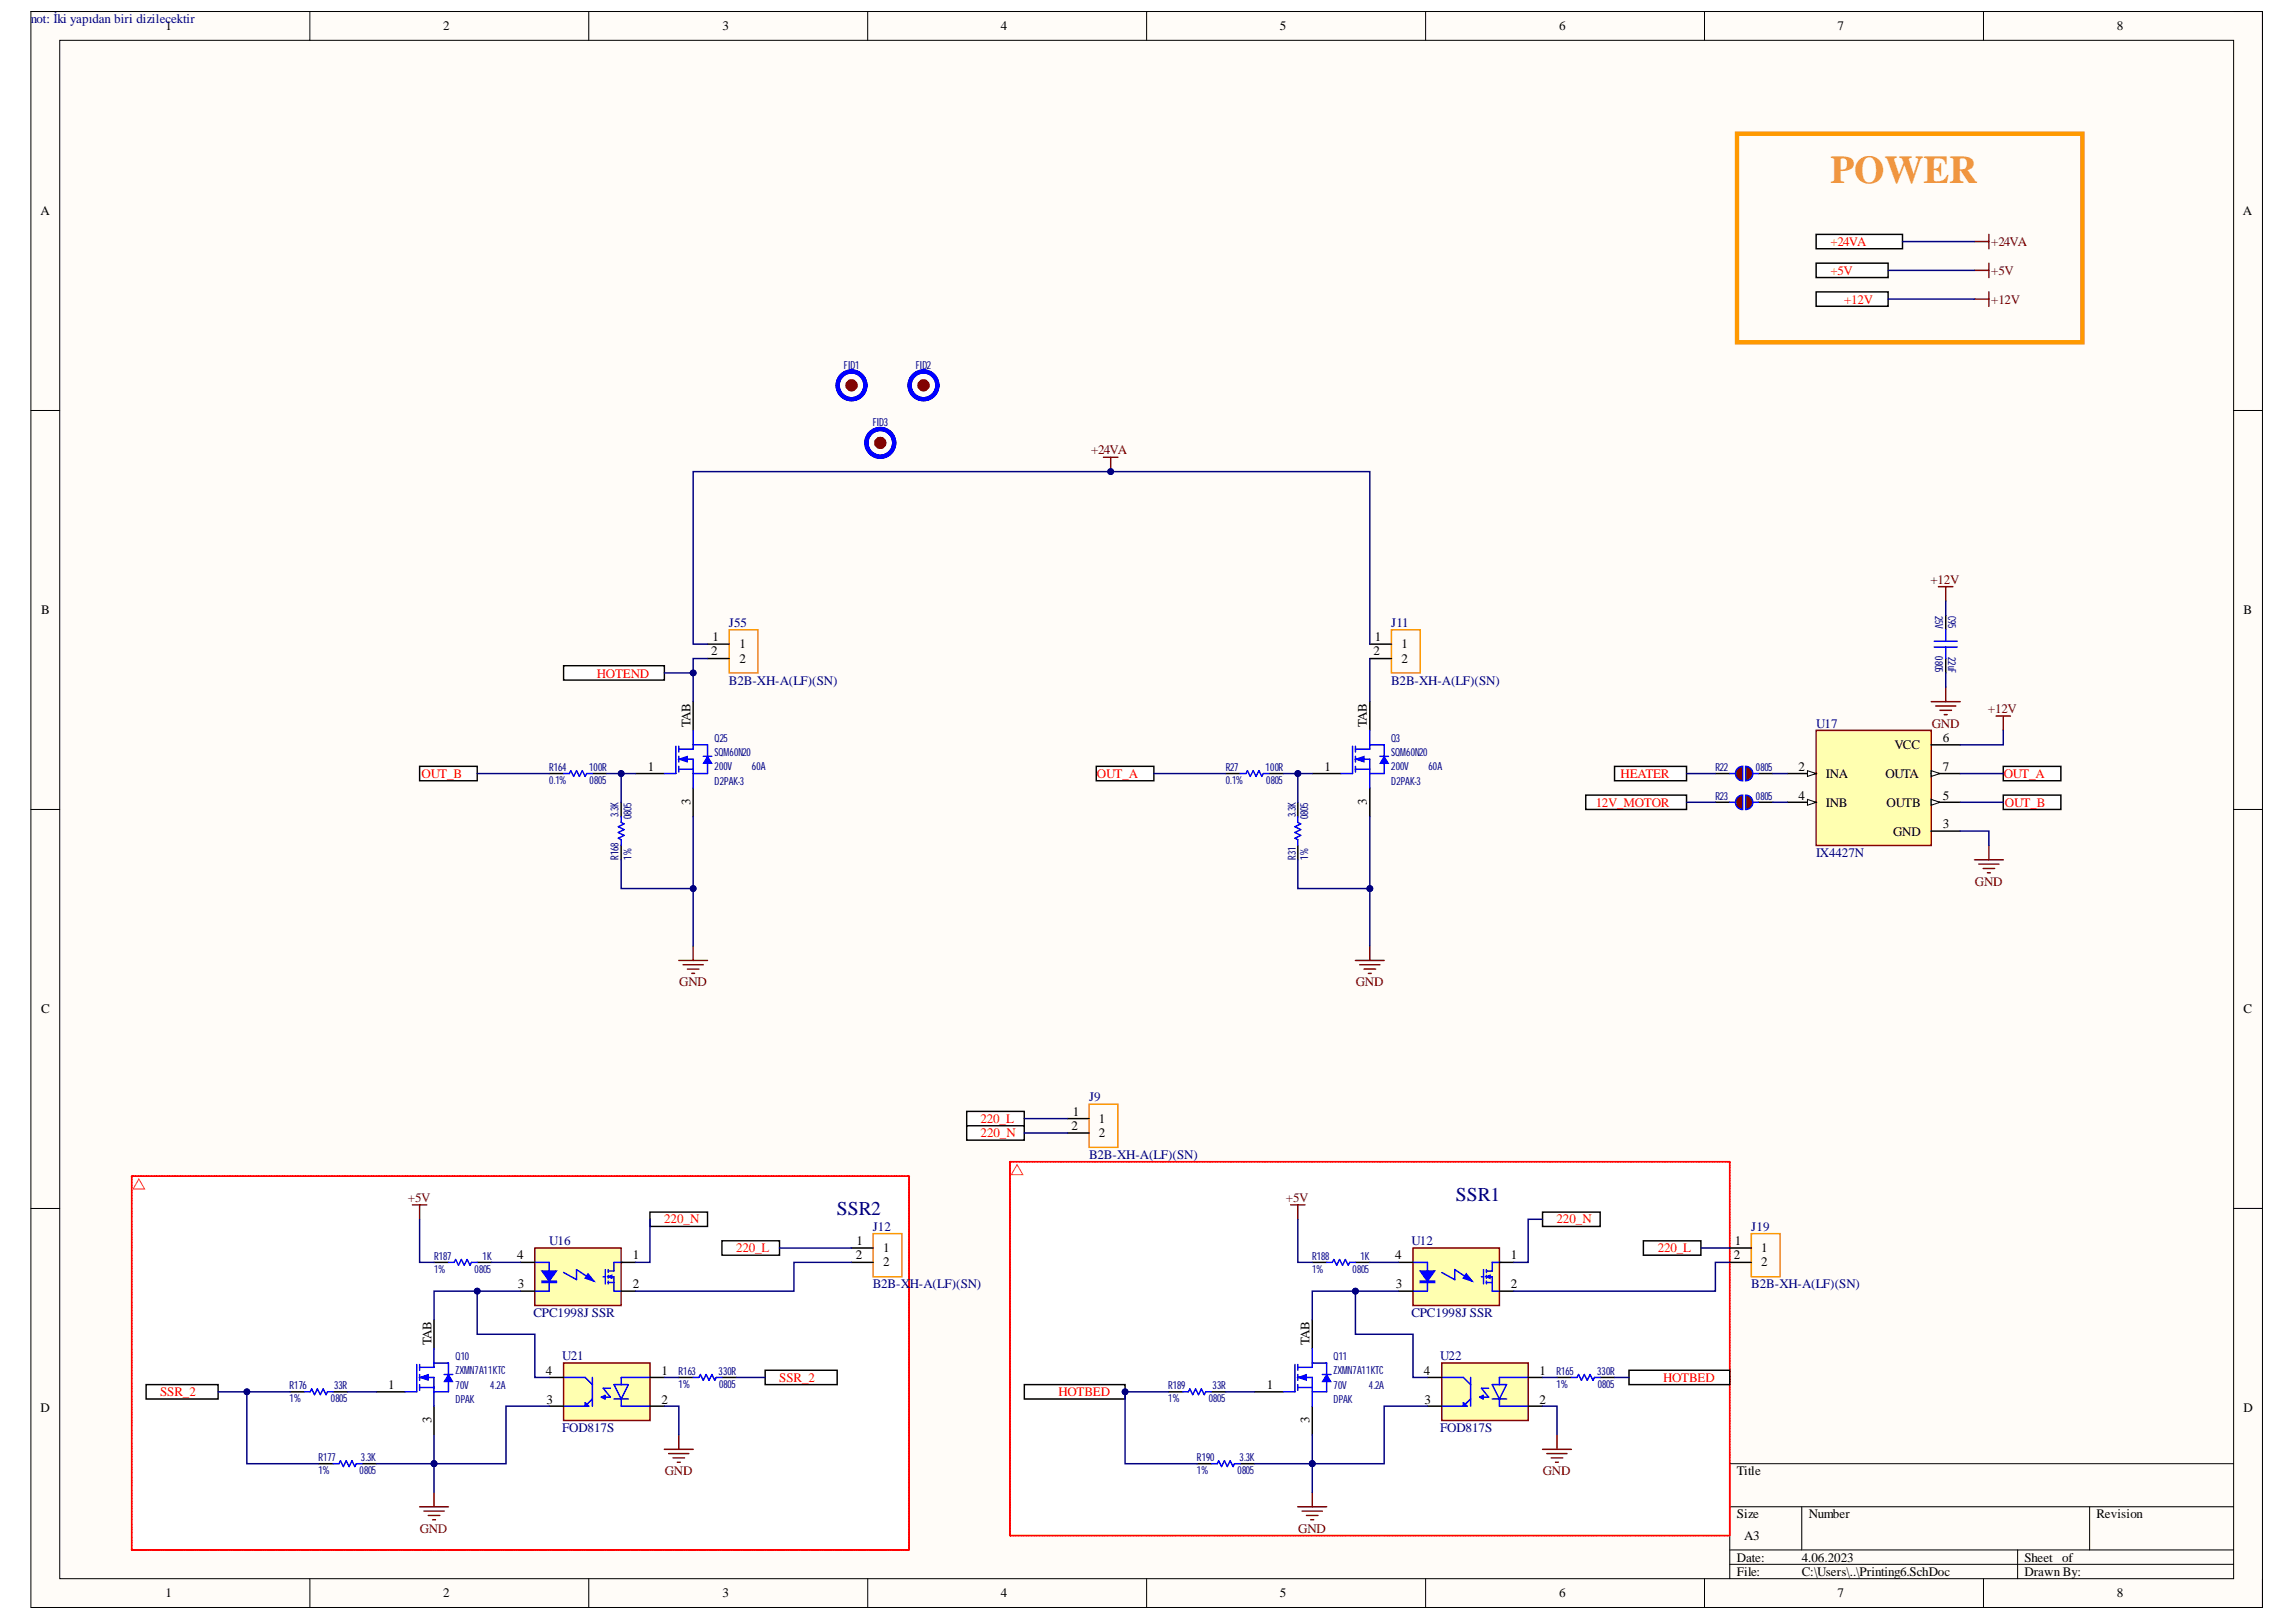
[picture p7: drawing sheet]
<svg xmlns="http://www.w3.org/2000/svg" width="297mm" height="210mm" viewBox="0 0 297 210" stroke-linecap="round" stroke-linejoin="round" font-family="sans-serif">
<defs><g id="words">
<text font-size="5.1" fill="#e69138" x="236.8" y="23.6">POWER</text>
<g font-size="2.5" fill="#000080">
<text x="188.3" y="155.4">SSR1</text>
<text x="108.3" y="157.2">SSR2</text>
</g>
<g font-size="1.7" fill="#000080">
<text x="4" y="2.9">not: İki yapıdan biri dizilecektir</text>
<text x="94.3" y="81.1">J55</text>
<text x="180" y="81.1">J11</text>
<text x="94.3" y="88.6">B2B-XH-A(LF)(SN)</text>
<text x="180" y="88.6">B2B-XH-A(LF)(SN)</text>
<text x="234.9" y="94.2">U17</text>
<text x="234.9" y="110.9">IX4427N</text>
<text x="140.9" y="142.5">J9</text>
<text x="140.9" y="150">B2B-XH-A(LF)(SN)</text>
<text x="71" y="161.1">U16</text>
<text x="112.9" y="159.2">J12</text>
<text x="182.6" y="161.1">U12</text>
<text x="226.6" y="159.2">J19</text>
<text x="112.9" y="166.7">B2B-X</text>
<text x="117.7" y="166.7">H-A(LF)(SN)</text>
<text x="226.6" y="166.7">B2B-XH-A(LF)(SN)</text>
<text x="69" y="170.5">CPC1998J SSR</text>
<text x="182.6" y="170.5">CPC1998J SSR</text>
<text x="72.7" y="176.1">U21</text>
<text x="186.3" y="176.1">U22</text>
<text x="72.7" y="185.4">FOD817S</text>
<text x="186.3" y="185.4">FOD817S</text>
</g>
<g font-size="1.7">
<text x="21.4" y="3.9">1</text>
<text x="57.3" y="3.9">2</text>
<text x="93.5" y="3.9">3</text>
<text x="129.5" y="3.9">4</text>
<text x="165.6" y="3.9">5</text>
<text x="201.7" y="3.9">6</text>
<text x="237.7" y="3.9">7</text>
<text x="273.9" y="3.9">8</text>
<text x="5.2" y="27.9">A</text>
<text x="290.2" y="27.9">A</text>
<text x="5.3" y="79.5">B</text>
<text x="92.2" y="83">1</text>
<text x="95.7" y="83.9">1</text>
<text x="177.9" y="83">1</text>
<text x="181.3" y="83.9">1</text>
<text x="290.3" y="79.5">B</text>
<text x="92" y="84.8">2</text>
<text x="95.7" y="85.7">2</text>
<text x="177.7" y="84.8">2</text>
<text x="181.3" y="85.7">2</text>
<text x="89.3" y="94.1" transform="rotate(-90 89.3 94.1)">TAB</text>
<text x="176.8" y="94.1" transform="rotate(-90 176.8 94.1)">TAB</text>
<text x="83.8" y="99.8">1</text>
<text x="171.3" y="99.8">1</text>
<text x="232.7" y="99.8">2</text>
<text x="236.2" y="100.7">INA</text>
<text x="243.9" y="100.7">OUTA</text>
<text x="245.1" y="97">VCC</text>
<text x="251.4" y="96.1">6</text>
<text x="251.4" y="99.8">7</text>
<text x="89.3" y="104.2" transform="rotate(-90 89.3 104.2)">3</text>
<text x="176.8" y="104.2" transform="rotate(-90 176.8 104.2)">3</text>
<text x="232.7" y="103.5">4</text>
<text x="236.2" y="104.4">INB</text>
<text x="244.1" y="104.4">OUTB</text>
<text x="251.4" y="103.5">5</text>
<text x="251.4" y="107.2">3</text>
<text x="244.9" y="108.1">GND</text>
<text x="5.3" y="131.1">C</text>
<text x="290.3" y="131.1">C</text>
<text x="138.6" y="146.2">2</text>
<text x="138.8" y="144.4">1</text>
<text x="142.2" y="145.3">1</text>
<text x="142.2" y="147.2">2</text>
<text x="110.8" y="161.1">1</text>
<text x="224.5" y="161.1">1</text>
<text x="66.9" y="163">4</text>
<text x="67" y="166.7">3</text>
<text x="81.9" y="163">1</text>
<text x="81.9" y="166.7">2</text>
<text x="110.7" y="163">2</text>
<text x="114.3" y="162">1</text>
<text x="114.3" y="163.9">2</text>
<text x="180.5" y="163">4</text>
<text x="180.6" y="166.7">3</text>
<text x="195.5" y="163">1</text>
<text x="195.5" y="166.7">2</text>
<text x="224.3" y="163">2</text>
<text x="227.8" y="162">1</text>
<text x="227.8" y="163.9">2</text>
<text x="50.2" y="179.8">1</text>
<text x="55.8" y="174.1" transform="rotate(-90 55.8 174.1)">TAB</text>
<text x="70.6" y="177.9">4</text>
<text x="85.6" y="177.9">1</text>
<text x="163.9" y="179.8">1</text>
<text x="169.4" y="174.1" transform="rotate(-90 169.4 174.1)">TAB</text>
<text x="184.2" y="177.9">4</text>
<text x="199.2" y="177.9">1</text>
<text x="5.2" y="182.7">D</text>
<text x="55.8" y="184.2" transform="rotate(-90 55.8 184.2)">3</text>
<text x="70.7" y="181.6">3</text>
<text x="85.6" y="181.6">2</text>
<text x="169.4" y="184.2" transform="rotate(-90 169.4 184.2)">3</text>
<text x="184.3" y="181.6">3</text>
<text x="199.2" y="181.6">2</text>
<text x="290.3" y="182.7">D</text>
<text x="224.7" y="190.9">Title</text>
<text x="224.7" y="196.5">Size</text>
<text x="234" y="196.5">Number</text>
<text x="271.2" y="196.5">Revision</text>
<text x="224.7" y="202.1">Date:</text>
<text x="224.7" y="203.9">File:</text>
<text x="225.6" y="199.3">A3</text>
<text x="233.1" y="202.1">4.06.2023</text>
<text x="233.1" y="203.9">C:\Users\..\Printing6.SchDoc</text>
<text x="261.9" y="202.1">Sheet</text>
<text x="261.9" y="203.9">Drawn By:</text>
<text x="266.8" y="202.1">of</text>
<text x="21.4" y="206.7">1</text>
<text x="57.3" y="206.7">2</text>
<text x="93.5" y="206.7">3</text>
<text x="129.5" y="206.7">4</text>
<text x="165.6" y="206.7">5</text>
<text x="201.7" y="206.7">6</text>
<text x="237.7" y="206.7">7</text>
<text x="273.9" y="206.7">8</text>
</g>
<g font-size="1.7" fill="#f00">
<text x="236.8" y="31.8">+24VA</text>
<text x="236.8" y="35.6">+5V</text>
<text x="238.6" y="39.3">+12V</text>
<text x="77.2" y="87.7">HOTEND</text>
<text x="54.6" y="100.7">OUT_B</text>
<text x="141.9" y="100.7">OUT_A</text>
<text x="209.7" y="100.7">HEATER</text>
<text x="259.2" y="100.7">OUT_A</text>
<text x="206.4" y="104.4">12V_MOTOR</text>
<text x="259.4" y="104.4">OUT_B</text>
<text x="126.9" y="145.3">220_L</text>
<text x="126.9" y="147.2">220_N</text>
<text x="85.9" y="158.3">220_N</text>
<text x="201.4" y="158.3">220_N</text>
<text x="95.2" y="162">220_L</text>
<text x="214.5" y="162">220_L</text>
<text x="100.8" y="178.8">SSR_2</text>
<text x="215.2" y="178.8">HOTBED</text>
<text x="20.7" y="180.7">SSR_2</text>
<text x="136.9" y="180.7">HOTBED</text>
</g>
<g font-size="1.7" fill="#800000">
<text x="257.6" y="31.8">+24VA</text>
<text x="257.6" y="35.6">+5V</text>
<text x="257.6" y="39.3">+12V</text>
<text x="141.2" y="58.8">+24VA</text>
<text x="249.7" y="75.5">+12V</text>
<text x="249.9" y="94.2">GND</text>
<text x="257.2" y="92.3">+12V</text>
<text x="255.5" y="114.6">GND</text>
<text x="87.9" y="127.6">GND</text>
<text x="175.4" y="127.6">GND</text>
<text x="52.8" y="155.5">+5V</text>
<text x="166.4" y="155.5">+5V</text>
<text x="86" y="190.9">GND</text>
<text x="199.6" y="190.9">GND</text>
<text x="54.3" y="198.4">GND</text>
<text x="168" y="198.4">GND</text>
</g>
<g font-size="1.4" fill="#000080">
<text x="109.2" y="47.7">FID1</text>
<text x="118.5" y="47.7">FID2</text>
<text x="112.9" y="55.2">FID3</text>
<text x="250.3" y="79.7" transform="rotate(90 250.3 79.7)">25V</text>
<text x="252" y="79.7" transform="rotate(90 252 79.7)">C95</text>
<text x="250.3" y="84.9" transform="rotate(90 250.3 84.9)">0805</text>
<text x="252" y="85" transform="rotate(90 252 85)">22uF</text>
<text x="92.4" y="96">Q25</text>
<text x="180" y="96">Q3</text>
<text x="71" y="101.5">0.1%</text>
<text x="71" y="99.8">R164</text>
<text x="76.2" y="99.8">100R</text>
<text x="76.3" y="101.5">0805</text>
<text x="92.4" y="99.7">200V</text>
<text x="92.4" y="97.8">SQM60N20</text>
<text x="92.4" y="101.5">D2PAK-3</text>
<text x="97.3" y="99.7">60A</text>
<text x="158.6" y="101.5">0.1%</text>
<text x="158.6" y="99.8">R27</text>
<text x="163.7" y="99.8">100R</text>
<text x="163.8" y="101.5">0805</text>
<text x="180" y="99.7">200V</text>
<text x="180" y="97.8">SQM60N20</text>
<text x="180" y="101.5">D2PAK-3</text>
<text x="184.8" y="99.7">60A</text>
<text x="221.9" y="99.8">R22</text>
<text x="227.2" y="99.8">0805</text>
<text x="80" y="105.8" transform="rotate(-90 80 105.8)">3.3K</text>
<text x="81.7" y="106" transform="rotate(-90 81.7 106)">0805</text>
<text x="167.6" y="105.8" transform="rotate(-90 167.6 105.8)">3.3K</text>
<text x="169.2" y="106" transform="rotate(-90 169.2 106)">0805</text>
<text x="221.9" y="103.5">R23</text>
<text x="227.2" y="103.5">0805</text>
<text x="80" y="111.3" transform="rotate(-90 80 111.3)">R168</text>
<text x="81.7" y="111.3" transform="rotate(-90 81.7 111.3)">1%</text>
<text x="167.6" y="111.3" transform="rotate(-90 167.6 111.3)">R31</text>
<text x="169.2" y="111.3" transform="rotate(-90 169.2 111.3)">1%</text>
<text x="56.2" y="164.7">1%</text>
<text x="56.2" y="163">R187</text>
<text x="61.4" y="164.7">0805</text>
<text x="62.4" y="163">1K</text>
<text x="169.7" y="164.7">1%</text>
<text x="169.7" y="163">R188</text>
<text x="175" y="164.7">0805</text>
<text x="176" y="163">1K</text>
<text x="37.5" y="179.8">R176</text>
<text x="43.2" y="179.8">33R</text>
<text x="58.9" y="179.7">70V</text>
<text x="58.9" y="177.8">ZXMN7A11KTC</text>
<text x="58.9" y="176">Q10</text>
<text x="63.4" y="179.7">4.2A</text>
<text x="87.8" y="179.6">1%</text>
<text x="87.8" y="177.9">R163</text>
<text x="92.9" y="177.9">330R</text>
<text x="93" y="179.6">0805</text>
<text x="151.1" y="179.8">R189</text>
<text x="156.9" y="179.8">33R</text>
<text x="172.5" y="179.7">70V</text>
<text x="172.5" y="177.8">ZXMN7A11KTC</text>
<text x="172.5" y="176">Q11</text>
<text x="177.1" y="179.7">4.2A</text>
<text x="201.4" y="179.6">1%</text>
<text x="201.4" y="177.9">R165</text>
<text x="206.6" y="177.9">330R</text>
<text x="206.7" y="179.6">0805</text>
<text x="37.5" y="181.5">1%</text>
<text x="42.8" y="181.5">0805</text>
<text x="58.9" y="181.6">DPAK</text>
<text x="151.1" y="181.5">1%</text>
<text x="156.4" y="181.5">0805</text>
<text x="172.5" y="181.6">DPAK</text>
<text x="41.2" y="190.8">1%</text>
<text x="41.2" y="189.1">R177</text>
<text x="46.5" y="190.8">0805</text>
<text x="46.7" y="189.1">3.3K</text>
<text x="154.9" y="190.8">1%</text>
<text x="154.9" y="189.1">R190</text>
<text x="160.1" y="190.8">0805</text>
<text x="160.4" y="189.1">3.3K</text>
</g>
</g></defs>
<path d="M4 1.5h288.7v206.5h-288.7z" fill-rule="evenodd" fill="#fffcf8"/>
<path d="M4 1.5h288.7v206.5h-288.7z" fill="none" stroke="#000" stroke-width=".13"/>
<path d="M7.7 5.2h281.3v199.1h-281.3z" fill-rule="evenodd" fill="#fffcf8"/>
<g fill="none" stroke="#000" stroke-width=".13">
<path d="M4 1.5h3.7M7.7 5.2h281.3v199.1h-281.3zM40.1 1.5v3.7M76.2 1.5v3.7M112.3 1.5v3.7M148.3 1.5v3.7M184.4 1.5v3.7M220.5 1.5v3.7M256.6 1.5v3.7M289 1.5h3.7v3.7M4 53.1h3.7M289 53.1h3.7"/>
<path d="M4 104.8h3.7M289 104.8h3.7M4 156.4h3.7M289 156.4h3.7M223.8 195h65.2M233.1 195v5.6M270.3 195v5.6M289 189.4h-65.2v14.9M40.1 204.3v3.7M76.2 204.3v3.7M112.3 204.3v3.7M148.3 204.3v3.7"/>
<path d="M184.4 204.3v3.7M220.5 204.3v3.7M223.8 200.6h65.2M223.8 202.4h65.2M256.6 204.3v3.7M261 200.6v3.7M292.7 204.3v3.7"/>
</g>
<path d="M17 152.2h100.6v48.4h-100.6z" fill-rule="evenodd" fill="#fff"/>
<path d="M117.6 200.3h.1v.3h-.1zM117.6 200h.1v.2h-.1zM117.6 199.7h.1v.2h-.1zM117.6 199.3h.1v.3h-.1zM117.6 199h.1v.2h-.1zM117.6 198.6h.1v.3h-.1zM117.6 198.3h.1v.3h-.1zM117.6 198h.1v.2h-.1zM117.6 197.6h.1v.3h-.1zM117.6 197.3h.1v.2h-.1zM117.6 196.9h.1v.3h-.1zM117.6 196.6h.1v.3h-.1zM117.6 196.3h.1v.2h-.1zM117.6 195.9h.1v.3h-.1zM117.6 195.6h.1v.2h-.1zM117.6 195.3h.1v.2h-.1zM117.6 194.9h.1v.3h-.1zM117.6 194.6h.1v.2h-.1zM117.6 194.2h.1v.3h-.1zM117.6 193.9h.1v.3h-.1zM117.6 193.6h.1v.2h-.1zM117.6 193.2h.1v.3h-.1zM117.6 192.9h.1v.2h-.1zM117.6 192.6h.1v.2h-.1zM117.6 192.2h.1v.3h-.1zM117.6 191.9h.1v.2h-.1zM117.6 191.5h.1v.3h-.1zM117.6 191.2h.1v.3h-.1zM117.6 190.9h.1v.2h-.1zM117.6 190.5h.1v.3h-.1zM117.6 190.2h.1v.2h-.1zM117.6 189.9h.1v.2h-.1zM117.6 189.5h.1v.3h-.1zM117.6 189.2h.1v.2h-.1zM117.6 188.8h.1v.3h-.1zM117.6 188.5h.1v.3h-.1zM117.6 188.2h.1v.2h-.1zM117.6 187.8h.1v.3h-.1zM117.6 187.5h.1v.2h-.1zM117.6 187.1h.1v.3h-.1zM117.6 186.8h.1v.3h-.1zM117.6 186.5h.1v.2h-.1zM117.6 186.1h.1v.3h-.1zM117.6 185.8h.1v.2h-.1zM117.6 185.5h.1v.2h-.1zM117.6 185.1h.1v.3h-.1zM117.6 184.8h.1v.2h-.1zM117.6 184.4h.1v.3h-.1zM117.6 184.1h.1v.3h-.1zM117.6 183.8h.1v.2h-.1zM117.6 183.4h.1v.3h-.1zM117.6 183.1h.1v.2h-.1zM117.6 182.8h.1v.2h-.1zM117.6 182.4h.1v.3h-.1zM117.6 182.1h.1v.2h-.1zM117.6 181.7h.1v.3h-.1zM117.6 181.4h.1v.3h-.1zM117.6 181.1h.1v.2h-.1zM117.6 180.7h.1v.3h-.1zM117.6 180.4h.1v.2h-.1zM117.6 180.1h.1v.2h-.1zM117.6 179.7h.1v.3h-.1zM117.6 179.4h.1v.2h-.1zM117.6 179h.1v.3h-.1zM117.6 178.7h.1v.3h-.1zM117.6 178.4h.1v.2h-.1zM117.6 178h.1v.3h-.1zM117.6 177.7h.1v.2h-.1zM117.6 177.3h.1v.3h-.1zM117.6 177h.1v.3h-.1zM117.6 176.7h.1v.2h-.1zM117.6 176.3h.1v.3h-.1zM117.6 176h.1v.2h-.1zM117.6 175.7h.1v.2h-.1zM117.6 175.3h.1v.3h-.1zM117.6 175h.1v.2h-.1zM117.6 174.6h.1v.3h-.1zM117.6 174.3h.1v.3h-.1zM117.6 174h.1v.2h-.1zM117.6 173.6h.1v.3h-.1zM117.6 173.3h.1v.2h-.1zM117.6 173h.1v.2h-.1zM117.6 172.6h.1v.3h-.1zM117.6 172.3h.1v.2h-.1zM117.6 171.9h.1v.3h-.1zM117.6 171.6h.1v.3h-.1zM117.6 171.3h.1v.2h-.1zM117.6 170.9h.1v.3h-.1zM117.6 170.6h.1v.2h-.1zM117.6 170.3h.1v.2h-.1zM117.6 169.9h.1v.3h-.1zM117.6 169.6h.1v.2h-.1zM117.6 169.2h.1v.3h-.1zM117.6 168.9h.1v.3h-.1zM117.6 168.6h.1v.2h-.1zM117.6 168.2h.1v.3h-.1zM117.6 167.9h.1v.2h-.1zM117.6 167.5h.1v.3h-.1zM117.6 167.2h.1v.3h-.1zM117.6 166.9h.1v.2h-.1zM117.6 166.5h.1v.3h-.1zM117.6 166.2h.1v.2h-.1zM117.6 165.9h.1v.2h-.1zM117.6 165.5h.1v.3h-.1zM117.6 165.2h.1v.2h-.1zM117.6 164.8h.1v.3h-.1zM117.6 164.5h.1v.3h-.1zM117.6 164.2h.1v.2h-.1zM117.6 163.8h.1v.3h-.1zM117.6 163.5h.1v.2h-.1zM117.6 163.2h.1v.2h-.1zM117.6 162.8h.1v.3h-.1zM117.6 162.5h.1v.2h-.1zM117.6 162.1h.1v.3h-.1zM117.6 161.8h.1v.3h-.1zM117.6 161.5h.1v.2h-.1zM117.6 161.1h.1v.3h-.1zM117.6 160.8h.1v.2h-.1zM117.6 160.4h.1v.3h-.1zM117.6 160.1h.1v.3h-.1zM117.6 159.8h.1v.2h-.1zM117.6 159.4h.1v.3h-.1zM117.6 159.1h.1v.3h-.1zM117.6 158.8h.1v.2h-.1zM117.6 158.4h.1v.3h-.1zM117.6 158.1h.1v.2h-.1zM117.6 157.7h.1v.3h-.1zM117.6 157.4h.1v.3h-.1zM117.6 157.1h.1v.2h-.1zM117.6 156.7h.1v.3h-.1zM117.6 156.4h.1v.2h-.1zM117.6 156.1h.1v.2h-.1zM117.6 155.7h.1v.3h-.1zM117.6 155.4h.1v.2h-.1zM117.6 155h.1v.3h-.1zM117.6 154.7h.1v.3h-.1zM117.6 154.4h.1v.2h-.1zM117.6 154h.1v.3h-.1zM117.6 153.7h.1v.2h-.1zM117.6 153.4h.1v.2h-.1zM117.6 153h.1v.3h-.1zM117.6 152.7h.1v.2h-.1zM117.6 152.3h.1v.3h-.1zM117.4 152.2h.2l.1 .1-.3-.1zM117.1 152.2h.2h-.2zM116.7 152.2h.3h-.3zM116.4 152.2h.2h-.2zM116.1 152.2h.2h-.2zM115.7 152.2h.3h-.3zM115.4 152.2h.2h-.2zM115 152.2h.3h-.3zM114.7 152.2h.3h-.3zM114.4 152.2h.2h-.2zM114 152.2h.3h-.3zM113.7 152.2h.2h-.2zM113.4 152.2h.2h-.2zM113 152.2h.3h-.3zM112.7 152.2h.2h-.2zM112.3 152.2h.3h-.3zM112 152.2h.3h-.3zM111.7 152.2h.2h-.2zM111.3 152.2h.3h-.3zM111 152.2h.2h-.2zM110.6 152.2h.3h-.3zM110.3 152.2h.3h-.3zM110 152.2h.2h-.2zM109.6 152.2h.3h-.3zM109.3 152.2h.2h-.2zM109 152.2h.2h-.2zM108.6 152.2h.3h-.3zM108.3 152.2h.2h-.2zM107.9 152.2h.3h-.3zM107.6 152.2h.3h-.3zM107.3 152.2h.2h-.2zM106.9 152.2h.3h-.3zM106.6 152.2h.2h-.2zM106.2 152.2h.3h-.3zM105.9 152.2h.3h-.3zM105.6 152.2h.2h-.2zM105.2 152.2h.3h-.3zM104.9 152.2h.2h-.2zM104.6 152.2h.2h-.2zM104.2 152.2h.3h-.3zM103.9 152.2h.2h-.2zM103.5 152.2h.3h-.3zM103.2 152.2h.3h-.3zM102.9 152.2h.2h-.2zM102.5 152.2h.3h-.3zM102.2 152.2h.2h-.2zM101.8 152.2h.3h-.3zM101.5 152.2h.3h-.3zM101.2 152.2h.2h-.2zM100.8 152.2h.3h-.3zM100.5 152.2h.2h-.2zM100.2 152.2h.2h-.2zM99.8 152.2h.3h-.3zM99.5 152.2h.2h-.2zM99.1 152.2h.3h-.3zM98.8 152.2h.3h-.3zM98.5 152.2h.2h-.2zM98.1 152.2h.3h-.3zM97.8 152.2h.2h-.2zM97.5 152.2h.2h-.2zM97.1 152.2h.3h-.3zM96.8 152.2h.2h-.2zM96.4 152.2h.3h-.3zM96.1 152.2h.3h-.3zM95.8 152.2h.2h-.2zM95.4 152.2h.3h-.3zM95.1 152.2h.2h-.2zM94.7 152.2h.3h-.3zM94.4 152.2h.3h-.3zM94.1 152.2h.2h-.2zM93.7 152.2h.3h-.3zM93.4 152.2h.2h-.2zM93.1 152.2h.2h-.2zM92.7 152.2h.3h-.3zM92.4 152.2h.2h-.2zM92 152.2h.3h-.3zM91.7 152.2h.3h-.3zM91.4 152.2h.2h-.2zM91 152.2h.3h-.3zM90.7 152.2h.2h-.2zM90.3 152.2h.3h-.3zM90 152.2h.3h-.3zM89.7 152.2h.2h-.2zM89.3 152.2h.3h-.3zM89 152.2h.2h-.2zM88.7 152.2h.2h-.2zM88.3 152.2h.3h-.3zM88 152.2h.2h-.2zM87.6 152.2h.3h-.3zM87.3 152.2h.3h-.3zM87 152.2h.2h-.2zM86.6 152.2h.3h-.3zM86.3 152.2h.2h-.2zM85.9 152.2h.3h-.3zM85.6 152.2h.3h-.3zM85.3 152.2h.2h-.2zM84.9 152.2h.3h-.3zM84.6 152.2h.2h-.2zM84.3 152.2h.2h-.2zM83.9 152.2h.3h-.3zM83.6 152.2h.2h-.2zM83.2 152.2h.3h-.3zM82.9 152.2h.3h-.3zM82.6 152.2h.2h-.2zM82.2 152.2h.3h-.3zM81.9 152.2h.2h-.2zM81.6 152.2h.2h-.2zM81.2 152.2h.3h-.3zM80.9 152.2h.2h-.2zM80.5 152.2h.3h-.3zM80.2 152.2h.3h-.3zM79.9 152.2h.2h-.2zM79.5 152.2h.3h-.3zM79.2 152.2h.2h-.2zM78.8 152.2h.3h-.3zM78.5 152.2h.3h-.3zM78.2 152.2h.2h-.2zM77.8 152.2h.3h-.3zM77.5 152.2h.2h-.2zM77.2 152.2h.2h-.2zM76.8 152.2h.3h-.3zM76.5 152.2h.2h-.2zM76.1 152.2h.3h-.3zM75.8 152.2h.3h-.3zM75.5 152.2h.2h-.2zM75.1 152.2h.3h-.3zM74.8 152.2h.2h-.2zM74.4 152.2h.3h-.3zM74.1 152.2h.3h-.3zM73.8 152.2h.2h-.2zM73.4 152.2h.3h-.3zM73.1 152.2h.2h-.2zM72.8 152.2h.2h-.2zM72.4 152.2h.3h-.3zM72.1 152.2h.2h-.2zM71.7 152.2h.3h-.3zM71.4 152.2h.3h-.3zM71.1 152.2h.2h-.2zM70.7 152.2h.3h-.3zM70.4 152.2h.2h-.2zM70 152.2h.3h-.3zM69.7 152.2h.3h-.3zM69.4 152.2h.2h-.2zM69 152.2h.3h-.3zM68.7 152.2h.2h-.2zM68.4 152.2h.2h-.2zM68 152.2h.3h-.3zM67.7 152.2h.2h-.2zM67.3 152.2h.3h-.3zM67 152.2h.3h-.3zM66.7 152.2h.2h-.2zM66.3 152.2h.3h-.3zM66 152.2h.2h-.2zM65.7 152.2h.2h-.2zM65.3 152.2h.3h-.3zM65 152.2h.2h-.2zM64.6 152.2h.3h-.3zM64.3 152.2h.3h-.3zM64 152.2h.2h-.2zM63.6 152.2h.3h-.3zM63.3 152.2h.2h-.2zM62.9 152.2h.3h-.3zM62.6 152.2h.3h-.3zM62.3 152.2h.2h-.2zM61.9 152.2h.3h-.3zM61.6 152.2h.2h-.2zM61.3 152.2h.2h-.2zM60.9 152.2h.3h-.3zM60.6 152.2h.2h-.2zM60.2 152.2h.3h-.3zM59.9 152.2h.3h-.3zM59.6 152.2h.2h-.2zM59.2 152.2h.3h-.3zM58.9 152.2h.2h-.2zM58.5 152.2h.3h-.3zM58.2 152.2h.3h-.3zM57.9 152.2h.2h-.2zM57.5 152.2h.3h-.3zM57.2 152.2h.2h-.2zM56.9 152.2h.2h-.2zM56.5 152.2h.3h-.3zM56.2 152.2h.2h-.2zM55.8 152.2h.3h-.3zM55.5 152.2h.3h-.3zM55.2 152.2h.2h-.2zM54.8 152.2h.3h-.3zM54.5 152.2h.2h-.2zM54.1 152.2h.3h-.3zM53.8 152.2h.3h-.3zM53.5 152.2h.2h-.2zM53.1 152.2h.3h-.3zM52.8 152.2h.2h-.2zM52.5 152.2h.2h-.2zM52.1 152.2h.3h-.3zM51.8 152.2h.2h-.2zM51.4 152.2h.3h-.3zM51.1 152.2h.3h-.3zM50.8 152.2h.2h-.2zM50.4 152.2h.3h-.3zM50.1 152.2h.2h-.2zM49.8 152.2h.2h-.2zM49.4 152.2h.3h-.3zM49.1 152.2h.2h-.2zM48.7 152.2h.3h-.3zM48.4 152.2h.3h-.3zM48.1 152.2h.2h-.2zM47.7 152.2h.3h-.3zM47.4 152.2h.2h-.2zM47 152.2h.3h-.3zM46.7 152.2h.3h-.3zM46.4 152.2h.2h-.2zM46 152.2h.3h-.3zM45.7 152.2h.2h-.2zM45.4 152.2h.2h-.2zM45 152.2h.3h-.3zM44.7 152.2h.2h-.2zM44.3 152.2h.3h-.3zM44 152.2h.3h-.3zM43.7 152.2h.2h-.2zM43.3 152.2h.3h-.3zM43 152.2h.2h-.2zM42.6 152.2h.3h-.3zM42.3 152.2h.3h-.3zM42 152.2h.2h-.2zM41.6 152.2h.3h-.3zM41.3 152.2h.2h-.2zM41 152.2h.2h-.2zM40.6 152.2h.3h-.3zM40.3 152.2h.2h-.2zM39.9 152.2h.3h-.3zM39.6 152.2h.3h-.3zM39.3 152.2h.2h-.2zM38.9 152.2h.3h-.3zM38.6 152.2h.2h-.2zM38.2 152.2h.3h-.3zM37.9 152.2h.3h-.3zM37.6 152.2h.2h-.2zM37.2 152.2h.3h-.3zM36.9 152.2h.2h-.2zM36.6 152.2h.2h-.2zM36.2 152.2h.3h-.3zM35.9 152.2h.2h-.2zM35.5 152.2h.3h-.3zM35.2 152.2h.3h-.3zM34.9 152.2h.2h-.2zM34.5 152.2h.3h-.3zM34.2 152.2h.2h-.2zM33.9 152.2h.2h-.2zM33.5 152.2h.3h-.3zM33.2 152.2h.2h-.2zM32.8 152.2h.3h-.3zM32.5 152.2h.3h-.3zM32.2 152.2h.2h-.2zM31.8 152.2h.3h-.3zM31.5 152.2h.2h-.2zM31.1 152.2h.3h-.3zM30.8 152.2h.3h-.3zM30.5 152.2h.2h-.2zM30.1 152.2h.3h-.3zM29.8 152.2h.2h-.2zM29.5 152.2h.2h-.2zM29.1 152.2h.3h-.3zM28.8 152.2h.2h-.2zM28.4 152.2h.3h-.3zM28.1 152.2h.3h-.3zM27.8 152.2h.2h-.2zM27.4 152.2h.3h-.3zM27.1 152.2h.2h-.2zM26.7 152.2h.3h-.3zM26.4 152.2h.3h-.3zM26.1 152.2h.2h-.2zM25.7 152.2h.3h-.3zM25.4 152.2h.2h-.2zM25.1 152.2h.2h-.2zM24.7 152.2h.3h-.3zM24.4 152.2h.2h-.2zM24 152.2h.3h-.3zM23.7 152.2h.3h-.3zM23.4 152.2h.2h-.2zM23 152.2h.3h-.3zM22.7 152.2h.2h-.2zM22.3 152.2h.3h-.3zM22 152.2h.3h-.3zM21.7 152.2h.2h-.2zM21.3 152.2h.3h-.3zM21 152.2h.2h-.2zM20.7 152.2h.2h-.2zM20.3 152.2h.3h-.3zM20 152.2h.2h-.2zM19.6 152.2h.3h-.3zM19.3 152.2h.3h-.3zM19 152.2h.2h-.2zM18.6 152.2h.3h-.3zM18.3 152.2h.2h-.2zM18 152.2h.2h-.2zM17.6 152.2h.3h-.3zM17.3 152.2h.2h-.2zM17 152.2h.2h-.1v.1h-.1zM17 152.4h.1v.2h-.1zM17 152.7h.1v.3h-.1zM17 153.1h.1v.2h-.1zM17 153.4h.1v.3h-.1zM17 153.7h.1v.3h-.1zM17 154.1h.1v.2h-.1zM17 154.4h.1v.3h-.1zM17 154.8h.1v.2h-.1zM17 155.1h.1v.2h-.1zM17 155.4h.1v.3h-.1zM17 155.8h.1v.2h-.1zM17 156.1h.1v.3h-.1zM17 156.4h.1v.3h-.1zM17 156.8h.1v.2h-.1zM17 157.1h.1v.3h-.1zM17 157.5h.1v.2h-.1zM17 157.8h.1v.3h-.1zM17 158.1h.1v.3h-.1zM17 158.5h.1v.2h-.1zM17 158.8h.1v.3h-.1zM17 159.2h.1v.2h-.1zM17 159.5h.1v.2h-.1zM17 159.8h.1v.3h-.1zM17 160.2h.1v.2h-.1zM17 160.5h.1v.3h-.1zM17 160.8h.1v.3h-.1zM17 161.2h.1v.2h-.1zM17 161.5h.1v.3h-.1zM17 161.9h.1v.2h-.1zM17 162.2h.1v.2h-.1zM17 162.5h.1v.3h-.1zM17 162.9h.1v.2h-.1zM17 163.2h.1v.3h-.1zM17 163.5h.1v.3h-.1zM17 163.9h.1v.2h-.1zM17 164.2h.1v.3h-.1zM17 164.6h.1v.2h-.1zM17 164.9h.1v.2h-.1zM17 165.2h.1v.3h-.1zM17 165.6h.1v.2h-.1zM17 165.9h.1v.3h-.1zM17 166.2h.1v.3h-.1zM17 166.6h.1v.2h-.1zM17 166.9h.1v.3h-.1zM17 167.3h.1v.2h-.1zM17 167.6h.1v.3h-.1zM17 167.9h.1v.3h-.1zM17 168.3h.1v.2h-.1zM17 168.6h.1v.3h-.1zM17 169h.1v.2h-.1zM17 169.3h.1v.2h-.1zM17 169.6h.1v.3h-.1zM17 170h.1v.2h-.1zM17 170.3h.1v.3h-.1zM17 170.6h.1v.3h-.1zM17 171h.1v.2h-.1zM17 171.3h.1v.3h-.1zM17 171.7h.1v.2h-.1zM17 172h.1v.2h-.1zM17 172.3h.1v.3h-.1zM17 172.7h.1v.2h-.1zM17 173h.1v.3h-.1zM17 173.3h.1v.3h-.1zM17 173.7h.1v.2h-.1zM17 174h.1v.3h-.1zM17 174.4h.1v.2h-.1zM17 174.7h.1v.2h-.1zM17 175h.1v.3h-.1zM17 175.4h.1v.2h-.1zM17 175.7h.1v.3h-.1zM17 176h.1v.3h-.1zM17 176.4h.1v.2h-.1zM17 176.7h.1v.3h-.1zM17 177.1h.1v.2h-.1zM17 177.4h.1v.3h-.1zM17 177.7h.1v.3h-.1zM17 178.1h.1v.2h-.1zM17 178.4h.1v.3h-.1zM17 178.8h.1v.2h-.1zM17 179.1h.1v.2h-.1zM17 179.4h.1v.3h-.1zM17 179.8h.1v.2h-.1zM17 180.1h.1v.3h-.1zM17 180.4h.1v.3h-.1zM17 180.8h.1v.2h-.1zM17 181.1h.1v.3h-.1zM17 181.5h.1v.2h-.1zM17 181.8h.1v.2h-.1zM17 182.1h.1v.3h-.1zM17 182.5h.1v.2h-.1zM17 182.8h.1v.3h-.1zM17 183.1h.1v.3h-.1zM17 183.5h.1v.2h-.1zM17 183.8h.1v.3h-.1zM17 184.2h.1v.2h-.1zM17 184.5h.1v.3h-.1zM17 184.8h.1v.3h-.1zM17 185.2h.1v.2h-.1zM17 185.5h.1v.3h-.1zM17 185.8h.1v.3h-.1zM17 186.2h.1v.2h-.1zM17 186.5h.1v.3h-.1zM17 186.9h.1v.2h-.1zM17 187.2h.1v.3h-.1zM17 187.5h.1v.3h-.1zM17 187.9h.1v.2h-.1zM17 188.2h.1v.3h-.1zM17 188.6h.1v.2h-.1zM17 188.9h.1v.2h-.1zM17 189.2h.1v.3h-.1zM17 189.6h.1v.2h-.1zM17 189.9h.1v.3h-.1zM17 190.2h.1v.3h-.1zM17 190.6h.1v.2h-.1zM17 190.9h.1v.3h-.1zM17 191.3h.1v.2h-.1zM17 191.6h.1v.2h-.1zM17 191.9h.1v.3h-.1zM17 192.3h.1v.2h-.1zM17 192.6h.1v.3h-.1zM17 192.9h.1v.3h-.1zM17 193.3h.1v.2h-.1zM17 193.6h.1v.3h-.1zM17 194h.1v.2h-.1zM17 194.3h.1v.3h-.1zM17 194.6h.1v.3h-.1zM17 195h.1v.2h-.1zM17 195.3h.1v.3h-.1zM17 195.6h.1v.3h-.1zM17 196h.1v.2h-.1zM17 196.3h.1v.3h-.1zM17 196.7h.1v.2h-.1zM17 197h.1v.3h-.1zM17 197.3h.1v.3h-.1zM17 197.7h.1v.2h-.1zM17 198h.1v.3h-.1zM17 198.4h.1v.2h-.1zM17 198.7h.1v.2h-.1zM17 199h.1v.3h-.1zM17 199.4h.1v.2h-.1zM17 199.7h.1v.3h-.1zM17 200h.1v.3h-.1zM17 200.4h.1v.2h-.1zM17.2 200.5h.2v.1h-.2zM17.5 200.5h.3v.1h-.3zM17.9 200.5h.2v.1h-.2zM18.2 200.5h.2v.1h-.2zM18.5 200.5h.3v.1h-.3zM18.9 200.5h.2v.1h-.2zM19.2 200.5h.3v.1h-.3zM19.5 200.5h.3v.1h-.3zM19.9 200.5h.2v.1h-.2zM20.2 200.5h.3v.1h-.3zM20.6 200.5h.2v.1h-.2zM20.9 200.5h.3v.1h-.3zM21.2 200.5h.3v.1h-.3zM21.6 200.5h.2v.1h-.2zM21.9 200.5h.3v.1h-.3zM22.3 200.5h.2v.1h-.2zM22.6 200.5h.2v.1h-.2zM22.9 200.5h.3v.1h-.3zM23.3 200.5h.2v.1h-.2zM23.6 200.5h.3v.1h-.3zM23.9 200.5h.3v.1h-.3zM24.3 200.5h.2v.1h-.2zM24.6 200.5h.3v.1h-.3zM25 200.5h.2v.1h-.2zM25.3 200.5h.3v.1h-.3zM25.6 200.5h.3v.1h-.3zM26 200.5h.2v.1h-.2zM26.3 200.5h.3v.1h-.3zM26.7 200.5h.2v.1h-.2zM27 200.5h.2v.1h-.2zM27.3 200.5h.3v.1h-.3zM27.7 200.5h.2v.1h-.2zM28 200.5h.3v.1h-.3zM28.3 200.5h.3v.1h-.3zM28.7 200.5h.2v.1h-.2zM29 200.5h.3v.1h-.3zM29.4 200.5h.2v.1h-.2zM29.7 200.5h.2v.1h-.2zM30 200.5h.3v.1h-.3zM30.4 200.5h.2v.1h-.2zM30.7 200.5h.3v.1h-.3zM31 200.5h.3v.1h-.3zM31.4 200.5h.2v.1h-.2zM31.7 200.5h.3v.1h-.3zM32.1 200.5h.2v.1h-.2zM32.4 200.5h.3v.1h-.3zM32.7 200.5h.3v.1h-.3zM33.1 200.5h.2v.1h-.2zM33.4 200.5h.3v.1h-.3zM33.8 200.5h.2v.1h-.2zM34.1 200.5h.2v.1h-.2zM34.4 200.5h.3v.1h-.3zM34.8 200.5h.2v.1h-.2zM35.1 200.5h.3v.1h-.3zM35.4 200.5h.3v.1h-.3zM35.8 200.5h.2v.1h-.2zM36.1 200.5h.3v.1h-.3zM36.5 200.5h.2v.1h-.2zM36.8 200.5h.3v.1h-.3zM37.1 200.5h.3v.1h-.3zM37.5 200.5h.2v.1h-.2zM37.8 200.5h.3v.1h-.3zM38.2 200.5h.2v.1h-.2zM38.5 200.5h.2v.1h-.2zM38.8 200.5h.3v.1h-.3zM39.2 200.5h.2v.1h-.2zM39.5 200.5h.3v.1h-.3zM39.8 200.5h.3v.1h-.3zM40.2 200.5h.2v.1h-.2zM40.5 200.5h.3v.1h-.3zM40.9 200.5h.2v.1h-.2zM41.2 200.5h.3v.1h-.3zM41.5 200.5h.3v.1h-.3zM41.9 200.5h.2v.1h-.2zM42.2 200.5h.3v.1h-.3zM42.6 200.5h.2v.1h-.2zM42.9 200.5h.2v.1h-.2zM43.2 200.5h.3v.1h-.3zM43.6 200.5h.2v.1h-.2zM43.9 200.5h.3v.1h-.3zM44.2 200.5h.3v.1h-.3zM44.6 200.5h.2v.1h-.2zM44.9 200.5h.3v.1h-.3zM45.3 200.5h.2v.1h-.2zM45.6 200.5h.2v.1h-.2zM45.9 200.5h.3v.1h-.3zM46.3 200.5h.2v.1h-.2zM46.6 200.5h.3v.1h-.3zM46.9 200.5h.3v.1h-.3zM47.3 200.5h.2v.1h-.2zM47.6 200.5h.3v.1h-.3zM48 200.5h.2v.1h-.2zM48.3 200.5h.3v.1h-.3zM48.6 200.5h.3v.1h-.3zM49 200.5h.2v.1h-.2zM49.3 200.5h.3v.1h-.3zM49.7 200.5h.2v.1h-.2zM50 200.5h.2v.1h-.2zM50.3 200.5h.3v.1h-.3zM50.7 200.5h.2v.1h-.2zM51 200.5h.3v.1h-.3zM51.3 200.5h.3v.1h-.3zM51.7 200.5h.2v.1h-.2zM52 200.5h.3v.1h-.3zM52.4 200.5h.2v.1h-.2zM52.7 200.5h.3v.1h-.3zM53 200.5h.3v.1h-.3zM53.4 200.5h.2v.1h-.2zM53.7 200.5h.3v.1h-.3zM54.1 200.5h.2v.1h-.2zM54.4 200.5h.2v.1h-.2zM54.7 200.5h.3v.1h-.3zM55.1 200.5h.2v.1h-.2zM55.4 200.5h.3v.1h-.3zM55.7 200.5h.3v.1h-.3zM56.1 200.5h.2v.1h-.2zM56.4 200.5h.3v.1h-.3zM56.8 200.5h.2v.1h-.2zM57.1 200.5h.3v.1h-.3zM57.4 200.5h.3v.1h-.3zM57.8 200.5h.2v.1h-.2zM58.1 200.5h.3v.1h-.3zM58.5 200.5h.2v.1h-.2zM58.8 200.5h.2v.1h-.2zM59.1 200.5h.3v.1h-.3zM59.5 200.5h.2v.1h-.2zM59.8 200.5h.3v.1h-.3zM60.1 200.5h.3v.1h-.3zM60.5 200.5h.2v.1h-.2zM60.8 200.5h.3v.1h-.3zM61.2 200.5h.2v.1h-.2zM61.5 200.5h.2v.1h-.2zM61.8 200.5h.3v.1h-.3zM62.2 200.5h.2v.1h-.2zM62.5 200.5h.3v.1h-.3zM62.8 200.5h.3v.1h-.3zM63.2 200.5h.2v.1h-.2zM63.5 200.5h.3v.1h-.3zM63.9 200.5h.2v.1h-.2zM64.2 200.5h.3v.1h-.3zM64.5 200.5h.3v.1h-.3zM64.9 200.5h.2v.1h-.2zM65.2 200.5h.3v.1h-.3zM65.6 200.5h.2v.1h-.2zM65.9 200.5h.2v.1h-.2zM66.2 200.5h.3v.1h-.3zM66.6 200.5h.2v.1h-.2zM66.9 200.5h.3v.1h-.3zM67.2 200.5h.3v.1h-.3zM67.6 200.5h.2v.1h-.2zM67.9 200.5h.3v.1h-.3zM68.3 200.5h.2v.1h-.2zM68.6 200.5h.3v.1h-.3zM68.9 200.5h.3v.1h-.3zM69.3 200.5h.2v.1h-.2zM69.6 200.5h.3v.1h-.3zM70 200.5h.2v.1h-.2zM70.3 200.5h.2v.1h-.2zM70.6 200.5h.3v.1h-.3zM71 200.5h.2v.1h-.2zM71.3 200.5h.3v.1h-.3zM71.6 200.5h.3v.1h-.3zM72 200.5h.2v.1h-.2zM72.3 200.5h.3v.1h-.3zM72.7 200.5h.2v.1h-.2zM73 200.5h.3v.1h-.3zM73.3 200.5h.3v.1h-.3zM73.7 200.5h.2v.1h-.2zM74 200.5h.3v.1h-.3zM74.4 200.5h.2v.1h-.2zM74.7 200.5h.2v.1h-.2zM75 200.5h.3v.1h-.3zM75.4 200.5h.2v.1h-.2zM75.7 200.5h.3v.1h-.3zM76 200.5h.3v.1h-.3zM76.4 200.5h.2v.1h-.2zM76.7 200.5h.3v.1h-.3zM77.1 200.5h.2v.1h-.2zM77.4 200.5h.2v.1h-.2zM77.7 200.5h.3v.1h-.3zM78.1 200.5h.2v.1h-.2zM78.4 200.5h.3v.1h-.3zM78.7 200.5h.3v.1h-.3zM79.1 200.5h.2v.1h-.2zM79.4 200.5h.3v.1h-.3zM79.8 200.5h.2v.1h-.2zM80.1 200.5h.3v.1h-.3zM80.4 200.5h.3v.1h-.3zM80.8 200.5h.2v.1h-.2zM81.1 200.5h.3v.1h-.3zM81.5 200.5h.2v.1h-.2zM81.8 200.5h.2v.1h-.2zM82.1 200.5h.3v.1h-.3zM82.5 200.5h.2v.1h-.2zM82.8 200.5h.3v.1h-.3zM83.1 200.5h.3v.1h-.3zM83.5 200.5h.2v.1h-.2zM83.8 200.5h.3v.1h-.3zM84.2 200.5h.2v.1h-.2zM84.5 200.5h.3v.1h-.3zM84.8 200.5h.3v.1h-.3zM85.2 200.5h.2v.1h-.2zM85.5 200.5h.3v.1h-.3zM85.9 200.5h.2v.1h-.2zM86.2 200.5h.2v.1h-.2zM86.5 200.5h.3v.1h-.3zM86.9 200.5h.2v.1h-.2zM87.2 200.5h.3v.1h-.3zM87.5 200.5h.3v.1h-.3zM87.9 200.5h.2v.1h-.2zM88.2 200.5h.3v.1h-.3zM88.6 200.5h.2v.1h-.2zM88.9 200.5h.3v.1h-.3zM89.2 200.5h.3v.1h-.3zM89.6 200.5h.2v.1h-.2zM89.9 200.5h.3v.1h-.3zM90.3 200.5h.2v.1h-.2zM90.6 200.5h.2v.1h-.2zM90.9 200.5h.3v.1h-.3zM91.3 200.5h.2v.1h-.2zM91.6 200.5h.3v.1h-.3zM91.9 200.5h.3v.1h-.3zM92.3 200.5h.2v.1h-.2zM92.6 200.5h.3v.1h-.3zM93 200.5h.2v.1h-.2zM93.3 200.5h.2v.1h-.2zM93.6 200.5h.3v.1h-.3zM94 200.5h.2v.1h-.2zM94.3 200.5h.3v.1h-.3zM94.6 200.5h.3v.1h-.3zM95 200.5h.2v.1h-.2zM95.3 200.5h.3v.1h-.3zM95.7 200.5h.2v.1h-.2zM96 200.5h.3v.1h-.3zM96.3 200.5h.3v.1h-.3zM96.7 200.5h.2v.1h-.2zM97 200.5h.3v.1h-.3zM97.4 200.5h.2v.1h-.2zM97.7 200.5h.2v.1h-.2zM98 200.5h.3v.1h-.3zM98.4 200.5h.2v.1h-.2zM98.7 200.5h.3v.1h-.3zM99 200.5h.3v.1h-.3zM99.4 200.5h.2v.1h-.2zM99.7 200.5h.3v.1h-.3zM100.1 200.5h.2v.1h-.2zM100.4 200.5h.3v.1h-.3zM100.7 200.5h.3v.1h-.3zM101.1 200.5h.2v.1h-.2zM101.4 200.5h.3v.1h-.3zM101.8 200.5h.2v.1h-.2zM102.1 200.5h.2v.1h-.2zM102.4 200.5h.3v.1h-.3zM102.8 200.5h.2v.1h-.2zM103.1 200.5h.3v.1h-.3zM103.4 200.5h.3v.1h-.3zM103.8 200.5h.2v.1h-.2zM104.1 200.5h.3v.1h-.3zM104.5 200.5h.2v.1h-.2zM104.8 200.5h.3v.1h-.3zM105.1 200.5h.3v.1h-.3zM105.5 200.5h.2v.1h-.2zM105.8 200.5h.3v.1h-.3zM106.2 200.5h.2v.1h-.2zM106.5 200.5h.2v.1h-.2zM106.8 200.5h.3v.1h-.3zM107.2 200.5h.2v.1h-.2zM107.5 200.5h.3v.1h-.3zM107.8 200.5h.3v.1h-.3zM108.2 200.5h.2v.1h-.2zM108.5 200.5h.3v.1h-.3zM108.9 200.5h.2v.1h-.2zM109.2 200.5h.2v.1h-.2zM109.5 200.5h.3v.1h-.3zM109.9 200.5h.2v.1h-.2zM110.2 200.5h.3v.1h-.3zM110.5 200.5h.3v.1h-.3zM110.9 200.5h.2v.1h-.2zM111.2 200.5h.3v.1h-.3zM111.6 200.5h.2v.1h-.2zM111.9 200.5h.3v.1h-.3zM112.2 200.5h.3v.1h-.3zM112.6 200.5h.2v.1h-.2zM112.9 200.5h.3v.1h-.3zM113.3 200.5h.2v.1h-.2zM113.6 200.5h.2v.1h-.2zM113.9 200.5h.3v.1h-.3zM114.3 200.5h.2v.1h-.2zM114.6 200.5h.3v.1h-.3zM114.9 200.5h.3v.1h-.3zM115.3 200.5h.2v.1h-.2zM115.6 200.5h.3v.1h-.3zM116 200.5h.2v.1h-.2zM116.3 200.5h.3v.1h-.3zM116.6 200.5h.3v.1h-.3zM117 200.5h.2v.1h-.2zM117.3 200.5h.3v.1h-.3z" fill="#f00" stroke="#f00" stroke-width=".13"/>
<path d="M18 152.6l.7 1.3h-1.5z" fill="none" stroke="#f33" stroke-width=".13"/>
<path d="M130.7 150.3h93.1v48.4h-93.1z" fill-rule="evenodd" fill="#fff"/>
<path d="M223.7 198.5h.1v.2h-.1zM223.7 198.1h.1v.3h-.1zM223.7 197.8h.1v.2h-.1zM223.7 197.5h.1v.2h-.1zM223.7 197.1h.1v.3h-.1zM223.7 196.8h.1v.2h-.1zM223.7 196.4h.1v.3h-.1zM223.7 196.1h.1v.3h-.1zM223.7 195.8h.1v.2h-.1zM223.7 195.4h.1v.3h-.1zM223.7 195.1h.1v.2h-.1zM223.7 194.8h.1v.2h-.1zM223.7 194.4h.1v.3h-.1zM223.7 194.1h.1v.2h-.1zM223.7 193.7h.1v.3h-.1zM223.7 193.4h.1v.3h-.1zM223.7 193.1h.1v.2h-.1zM223.7 192.7h.1v.3h-.1zM223.7 192.4h.1v.2h-.1zM223.7 192h.1v.3h-.1zM223.7 191.7h.1v.3h-.1zM223.7 191.4h.1v.2h-.1zM223.7 191h.1v.3h-.1zM223.7 190.7h.1v.2h-.1zM223.7 190.4h.1v.2h-.1zM223.7 190h.1v.3h-.1zM223.7 189.7h.1v.2h-.1zM223.7 189.3h.1v.3h-.1zM223.7 189h.1v.3h-.1zM223.7 188.7h.1v.2h-.1zM223.7 188.3h.1v.3h-.1zM223.7 188h.1v.2h-.1zM223.7 187.7h.1v.2h-.1zM223.7 187.3h.1v.3h-.1zM223.7 187h.1v.2h-.1zM223.7 186.6h.1v.3h-.1zM223.7 186.3h.1v.3h-.1zM223.7 186h.1v.2h-.1zM223.7 185.6h.1v.3h-.1zM223.7 185.3h.1v.2h-.1zM223.7 185h.1v.2h-.1zM223.7 184.6h.1v.3h-.1zM223.7 184.3h.1v.2h-.1zM223.7 183.9h.1v.3h-.1zM223.7 183.6h.1v.3h-.1zM223.7 183.3h.1v.2h-.1zM223.7 182.9h.1v.3h-.1zM223.7 182.6h.1v.2h-.1zM223.7 182.2h.1v.3h-.1zM223.7 181.9h.1v.3h-.1zM223.7 181.6h.1v.2h-.1zM223.7 181.2h.1v.3h-.1zM223.7 180.9h.1v.2h-.1zM223.7 180.6h.1v.2h-.1zM223.7 180.2h.1v.3h-.1zM223.7 179.9h.1v.2h-.1zM223.7 179.5h.1v.3h-.1zM223.7 179.2h.1v.3h-.1zM223.7 178.9h.1v.2h-.1zM223.7 178.5h.1v.3h-.1zM223.7 178.2h.1v.2h-.1zM223.7 177.9h.1v.2h-.1zM223.7 177.5h.1v.3h-.1zM223.7 177.2h.1v.2h-.1zM223.7 176.8h.1v.3h-.1zM223.7 176.5h.1v.3h-.1zM223.7 176.2h.1v.2h-.1zM223.7 175.8h.1v.3h-.1zM223.7 175.5h.1v.2h-.1zM223.7 175.2h.1v.2h-.1zM223.7 174.8h.1v.3h-.1zM223.7 174.5h.1v.2h-.1zM223.7 174.1h.1v.3h-.1zM223.7 173.8h.1v.3h-.1zM223.7 173.5h.1v.2h-.1zM223.7 173.1h.1v.3h-.1zM223.7 172.8h.1v.2h-.1zM223.7 172.4h.1v.3h-.1zM223.7 172.1h.1v.3h-.1zM223.7 171.8h.1v.2h-.1zM223.7 171.4h.1v.3h-.1zM223.7 171.1h.1v.2h-.1zM223.7 170.8h.1v.2h-.1zM223.7 170.4h.1v.3h-.1zM223.7 170.1h.1v.2h-.1zM223.7 169.7h.1v.3h-.1zM223.7 169.4h.1v.3h-.1zM223.7 169.1h.1v.2h-.1zM223.7 168.7h.1v.3h-.1zM223.7 168.4h.1v.2h-.1zM223.7 168.1h.1v.2h-.1zM223.7 167.7h.1v.3h-.1zM223.7 167.4h.1v.2h-.1zM223.7 167h.1v.3h-.1zM223.7 166.7h.1v.3h-.1zM223.7 166.4h.1v.2h-.1zM223.7 166h.1v.3h-.1zM223.7 165.7h.1v.2h-.1zM223.7 165.4h.1v.2h-.1zM223.7 165h.1v.3h-.1zM223.7 164.7h.1v.2h-.1zM223.7 164.3h.1v.3h-.1zM223.7 164h.1v.3h-.1zM223.7 163.7h.1v.2h-.1zM223.7 163.3h.1v.3h-.1zM223.7 163h.1v.2h-.1zM223.7 162.6h.1v.3h-.1zM223.7 162.3h.1v.3h-.1zM223.7 162h.1v.2h-.1zM223.7 161.6h.1v.3h-.1zM223.7 161.3h.1v.2h-.1zM223.7 161h.1v.2h-.1zM223.7 160.6h.1v.3h-.1zM223.7 160.3h.1v.2h-.1zM223.7 159.9h.1v.3h-.1zM223.7 159.6h.1v.3h-.1zM223.7 159.3h.1v.2h-.1zM223.7 158.9h.1v.3h-.1zM223.7 158.6h.1v.2h-.1zM223.7 158.3h.1v.2h-.1zM223.7 157.9h.1v.3h-.1zM223.7 157.6h.1v.2h-.1zM223.7 157.2h.1v.3h-.1zM223.7 156.9h.1v.3h-.1zM223.7 156.6h.1v.2h-.1zM223.7 156.2h.1v.3h-.1zM223.7 155.9h.1v.2h-.1zM223.7 155.5h.1v.3h-.1zM223.7 155.2h.1v.3h-.1zM223.7 154.9h.1v.2h-.1zM223.7 154.5h.1v.3h-.1zM223.7 154.2h.1v.3h-.1zM223.7 153.9h.1v.2h-.1zM223.7 153.5h.1v.3h-.1zM223.7 153.2h.1v.2h-.1zM223.7 152.8h.1v.3h-.1zM223.7 152.5h.1v.3h-.1zM223.7 152.2h.1v.2h-.1zM223.7 151.8h.1v.3h-.1zM223.7 151.5h.1v.2h-.1zM223.7 151.2h.1v.2h-.1zM223.7 150.8h.1v.3h-.1zM223.7 150.5h.1v.2h-.1zM223.6 150.3h.2v.1h-.2zM223.2 150.3h.3v.1h-.3zM222.9 150.3h.2v.1h-.2zM222.6 150.3h.2v.1h-.2zM222.2 150.3h.3v.1h-.3zM221.9 150.3h.2v.1h-.2zM221.5 150.3h.3v.1h-.3zM221.2 150.3h.3v.1h-.3zM220.9 150.3h.2v.1h-.2zM220.5 150.3h.3v.1h-.3zM220.2 150.3h.2v.1h-.2zM219.9 150.3h.2v.1h-.2zM219.5 150.3h.3v.1h-.3zM219.2 150.3h.2v.1h-.2zM218.8 150.3h.3v.1h-.3zM218.5 150.3h.3v.1h-.3zM218.2 150.3h.2v.1h-.2zM217.8 150.3h.3v.1h-.3zM217.5 150.3h.2v.1h-.2zM217.1 150.3h.3v.1h-.3zM216.8 150.3h.3v.1h-.3zM216.5 150.3h.2v.1h-.2zM216.1 150.3h.3v.1h-.3zM215.8 150.3h.2v.1h-.2zM215.5 150.3h.2v.1h-.2zM215.1 150.3h.3v.1h-.3zM214.8 150.3h.2v.1h-.2zM214.4 150.3h.3v.1h-.3zM214.1 150.3h.3v.1h-.3zM213.8 150.3h.2v.1h-.2zM213.4 150.3h.3v.1h-.3zM213.1 150.3h.2v.1h-.2zM212.7 150.3h.3v.1h-.3zM212.4 150.3h.3v.1h-.3zM212.1 150.3h.2v.1h-.2zM211.7 150.3h.3v.1h-.3zM211.4 150.3h.2v.1h-.2zM211.1 150.3h.2v.1h-.2zM210.7 150.3h.3v.1h-.3zM210.4 150.3h.2v.1h-.2zM210 150.3h.3v.1h-.3zM209.7 150.3h.3v.1h-.3zM209.4 150.3h.2v.1h-.2zM209 150.3h.3v.1h-.3zM208.7 150.3h.2v.1h-.2zM208.3 150.3h.3v.1h-.3zM208 150.3h.3v.1h-.3zM207.7 150.3h.2v.1h-.2zM207.3 150.3h.3v.1h-.3zM207 150.3h.2v.1h-.2zM206.7 150.3h.2v.1h-.2zM206.3 150.3h.3v.1h-.3zM206 150.3h.2v.1h-.2zM205.6 150.3h.3v.1h-.3zM205.3 150.3h.3v.1h-.3zM205 150.3h.2v.1h-.2zM204.6 150.3h.3v.1h-.3zM204.3 150.3h.2v.1h-.2zM204 150.3h.2v.1h-.2zM203.6 150.3h.3v.1h-.3zM203.3 150.3h.2v.1h-.2zM202.9 150.3h.3v.1h-.3zM202.6 150.3h.3v.1h-.3zM202.3 150.3h.2v.1h-.2zM201.9 150.3h.3v.1h-.3zM201.6 150.3h.2v.1h-.2zM201.2 150.3h.3v.1h-.3zM200.9 150.3h.3v.1h-.3zM200.6 150.3h.2v.1h-.2zM200.2 150.3h.3v.1h-.3zM199.9 150.3h.2v.1h-.2zM199.6 150.3h.2v.1h-.2zM199.2 150.3h.3v.1h-.3zM198.9 150.3h.2v.1h-.2zM198.5 150.3h.3v.1h-.3zM198.2 150.3h.3v.1h-.3zM197.9 150.3h.2v.1h-.2zM197.5 150.3h.3v.1h-.3zM197.2 150.3h.2v.1h-.2zM196.8 150.3h.3v.1h-.3zM196.5 150.3h.3v.1h-.3zM196.2 150.3h.2v.1h-.2zM195.8 150.3h.3v.1h-.3zM195.5 150.3h.2v.1h-.2zM195.2 150.3h.2v.1h-.2zM194.8 150.3h.3v.1h-.3zM194.5 150.3h.2v.1h-.2zM194.1 150.3h.3v.1h-.3zM193.8 150.3h.3v.1h-.3zM193.5 150.3h.2v.1h-.2zM193.1 150.3h.3v.1h-.3zM192.8 150.3h.2v.1h-.2zM192.4 150.3h.3v.1h-.3zM192.1 150.3h.3v.1h-.3zM191.8 150.3h.2v.1h-.2zM191.4 150.3h.3v.1h-.3zM191.1 150.3h.2v.1h-.2zM190.8 150.3h.2v.1h-.2zM190.4 150.3h.3v.1h-.3zM190.1 150.3h.2v.1h-.2zM189.7 150.3h.3v.1h-.3zM189.4 150.3h.3v.1h-.3zM189.1 150.3h.2v.1h-.2zM188.7 150.3h.3v.1h-.3zM188.4 150.3h.2v.1h-.2zM188.1 150.3h.2v.1h-.2zM187.7 150.3h.3v.1h-.3zM187.4 150.3h.2v.1h-.2zM187 150.3h.3v.1h-.3zM186.7 150.3h.3v.1h-.3zM186.4 150.3h.2v.1h-.2zM186 150.3h.3v.1h-.3zM185.7 150.3h.2v.1h-.2zM185.3 150.3h.3v.1h-.3zM185 150.3h.3v.1h-.3zM184.7 150.3h.2v.1h-.2zM184.3 150.3h.3v.1h-.3zM184 150.3h.2v.1h-.2zM183.7 150.3h.2v.1h-.2zM183.3 150.3h.3v.1h-.3zM183 150.3h.2v.1h-.2zM182.6 150.3h.3v.1h-.3zM182.3 150.3h.3v.1h-.3zM182 150.3h.2v.1h-.2zM181.6 150.3h.3v.1h-.3zM181.3 150.3h.2v.1h-.2zM180.9 150.3h.3v.1h-.3zM180.6 150.3h.3v.1h-.3zM180.3 150.3h.2v.1h-.2zM179.9 150.3h.3v.1h-.3zM179.6 150.3h.2v.1h-.2zM179.3 150.3h.2v.1h-.2zM178.9 150.3h.3v.1h-.3zM178.6 150.3h.2v.1h-.2zM178.2 150.3h.3v.1h-.3zM177.9 150.3h.3v.1h-.3zM177.6 150.3h.2v.1h-.2zM177.2 150.3h.3v.1h-.3zM176.9 150.3h.2v.1h-.2zM176.5 150.3h.3v.1h-.3zM176.2 150.3h.3v.1h-.3zM175.9 150.3h.2v.1h-.2zM175.5 150.3h.3v.1h-.3zM175.2 150.3h.2v.1h-.2zM174.9 150.3h.2v.1h-.2zM174.5 150.3h.3v.1h-.3zM174.2 150.3h.2v.1h-.2zM173.8 150.3h.3v.1h-.3zM173.5 150.3h.3v.1h-.3zM173.2 150.3h.2v.1h-.2zM172.8 150.3h.3v.1h-.3zM172.5 150.3h.2v.1h-.2zM172.2 150.3h.2v.1h-.2zM171.8 150.3h.3v.1h-.3zM171.5 150.3h.2v.1h-.2zM171.1 150.3h.3v.1h-.3zM170.8 150.3h.3v.1h-.3zM170.5 150.3h.2v.1h-.2zM170.1 150.3h.3v.1h-.3zM169.8 150.3h.2v.1h-.2zM169.4 150.3h.3v.1h-.3zM169.1 150.3h.3v.1h-.3zM168.8 150.3h.2v.1h-.2zM168.4 150.3h.3v.1h-.3zM168.1 150.3h.2v.1h-.2zM167.8 150.3h.2v.1h-.2zM167.4 150.3h.3v.1h-.3zM167.1 150.3h.2v.1h-.2zM166.7 150.3h.3v.1h-.3zM166.4 150.3h.3v.1h-.3zM166.1 150.3h.2v.1h-.2zM165.7 150.3h.3v.1h-.3zM165.4 150.3h.2v.1h-.2zM165 150.3h.3v.1h-.3zM164.7 150.3h.3v.1h-.3zM164.4 150.3h.2v.1h-.2zM164 150.3h.3v.1h-.3zM163.7 150.3h.2v.1h-.2zM163.4 150.3h.2v.1h-.2zM163 150.3h.3v.1h-.3zM162.7 150.3h.2v.1h-.2zM162.3 150.3h.3v.1h-.3zM162 150.3h.3v.1h-.3zM161.7 150.3h.2v.1h-.2zM161.3 150.3h.3v.1h-.3zM161 150.3h.2v.1h-.2zM160.6 150.3h.3v.1h-.3zM160.3 150.3h.3v.1h-.3zM160 150.3h.2v.1h-.2zM159.6 150.3h.3v.1h-.3zM159.3 150.3h.2v.1h-.2zM159 150.3h.2v.1h-.2zM158.6 150.3h.3v.1h-.3zM158.3 150.3h.2v.1h-.2zM157.9 150.3h.3v.1h-.3zM157.6 150.3h.3v.1h-.3zM157.3 150.3h.2v.1h-.2zM156.9 150.3h.3v.1h-.3zM156.6 150.3h.2v.1h-.2zM156.3 150.3h.2v.1h-.2zM155.9 150.3h.3v.1h-.3zM155.6 150.3h.2v.1h-.2zM155.2 150.3h.3v.1h-.3zM154.9 150.3h.3v.1h-.3zM154.6 150.3h.2v.1h-.2zM154.2 150.3h.3v.1h-.3zM153.9 150.3h.2v.1h-.2zM153.5 150.3h.3v.1h-.3zM153.2 150.3h.3v.1h-.3zM152.9 150.3h.2v.1h-.2zM152.5 150.3h.3v.1h-.3zM152.2 150.3h.2v.1h-.2zM151.9 150.3h.2v.1h-.2zM151.5 150.3h.3v.1h-.3zM151.2 150.3h.2v.1h-.2zM150.8 150.3h.3v.1h-.3zM150.5 150.3h.3v.1h-.3zM150.2 150.3h.2v.1h-.2zM149.8 150.3h.3v.1h-.3zM149.5 150.3h.2v.1h-.2zM149.1 150.3h.3v.1h-.3zM148.8 150.3h.3v.1h-.3zM148.5 150.3h.2v.1h-.2zM148.1 150.3h.3v.1h-.3zM147.8 150.3h.2v.1h-.2zM147.5 150.3h.2v.1h-.2zM147.1 150.3h.3v.1h-.3zM146.8 150.3h.2v.1h-.2zM146.4 150.3h.3v.1h-.3zM146.1 150.3h.3v.1h-.3zM145.8 150.3h.2v.1h-.2zM145.4 150.3h.3v.1h-.3zM145.1 150.3h.2v.1h-.2zM144.7 150.3h.3v.1h-.3zM144.4 150.3h.3v.1h-.3zM144.1 150.3h.2v.1h-.2zM143.7 150.3h.3v.1h-.3zM143.4 150.3h.2v.1h-.2zM143.1 150.3h.2v.1h-.2zM142.7 150.3h.3v.1h-.3zM142.4 150.3h.2v.1h-.2zM142 150.3h.3v.1h-.3zM141.7 150.3h.3v.1h-.3zM141.4 150.3h.2v.1h-.2zM141 150.3h.3v.1h-.3zM140.7 150.3h.2v.1h-.2zM140.4 150.3h.2v.1h-.2zM140 150.3h.3v.1h-.3zM139.7 150.3h.2v.1h-.2zM139.3 150.3h.3v.1h-.3zM139 150.3h.3v.1h-.3zM138.7 150.3h.2v.1h-.2zM138.3 150.3h.3v.1h-.3zM138 150.3h.2v.1h-.2zM137.6 150.3h.3v.1h-.3zM137.3 150.3h.3v.1h-.3zM137 150.3h.2v.1h-.2zM136.6 150.3h.3v.1h-.3zM136.3 150.3h.2v.1h-.2zM136 150.3h.2v.1h-.2zM135.6 150.3h.3v.1h-.3zM135.3 150.3h.2v.1h-.2zM134.9 150.3h.3v.1h-.3zM134.6 150.3h.3v.1h-.3zM134.3 150.3h.2v.1h-.2zM133.9 150.3h.3v.1h-.3zM133.6 150.3h.2v.1h-.2zM133.2 150.3h.3v.1h-.3zM132.9 150.3h.3v.1h-.3zM132.6 150.3h.2v.1h-.2zM132.2 150.3h.3v.1h-.3zM131.9 150.3h.2v.1h-.2zM131.6 150.3h.2v.1h-.2zM131.2 150.3h.3v.1h-.3zM130.9 150.3h.2v.1h-.2zM130.6 150.3h.2v.1l-.1-.1v.1h-.1zM130.6 150.5h.1v.3h-.1zM130.6 150.9h.1v.2h-.1zM130.6 151.2h.1v.3h-.1zM130.6 151.5h.1v.3h-.1zM130.6 151.9h.1v.2h-.1zM130.6 152.2h.1v.3h-.1zM130.6 152.6h.1v.2h-.1zM130.6 152.9h.1v.3h-.1zM130.6 153.2h.1v.3h-.1zM130.6 153.6h.1v.2h-.1zM130.6 153.9h.1v.3h-.1zM130.6 154.3h.1v.2h-.1zM130.6 154.6h.1v.2h-.1zM130.6 154.9h.1v.3h-.1zM130.6 155.3h.1v.2h-.1zM130.6 155.6h.1v.3h-.1zM130.6 155.9h.1v.3h-.1zM130.6 156.3h.1v.2h-.1zM130.6 156.6h.1v.3h-.1zM130.6 157h.1v.2h-.1zM130.6 157.3h.1v.2h-.1zM130.6 157.6h.1v.3h-.1zM130.6 158h.1v.2h-.1zM130.6 158.3h.1v.3h-.1zM130.6 158.6h.1v.3h-.1zM130.6 159h.1v.2h-.1zM130.6 159.3h.1v.3h-.1zM130.6 159.7h.1v.2h-.1zM130.6 160h.1v.2h-.1zM130.6 160.3h.1v.3h-.1zM130.6 160.7h.1v.2h-.1zM130.6 161h.1v.3h-.1zM130.6 161.3h.1v.3h-.1zM130.6 161.7h.1v.2h-.1zM130.6 162h.1v.3h-.1zM130.6 162.4h.1v.2h-.1zM130.6 162.7h.1v.3h-.1zM130.6 163h.1v.3h-.1zM130.6 163.4h.1v.2h-.1zM130.6 163.7h.1v.3h-.1zM130.6 164.1h.1v.2h-.1zM130.6 164.4h.1v.2h-.1zM130.6 164.7h.1v.3h-.1zM130.6 165.1h.1v.2h-.1zM130.6 165.4h.1v.3h-.1zM130.6 165.7h.1v.3h-.1zM130.6 166.1h.1v.2h-.1zM130.6 166.4h.1v.3h-.1zM130.6 166.8h.1v.2h-.1zM130.6 167.1h.1v.2h-.1zM130.6 167.4h.1v.3h-.1zM130.6 167.8h.1v.2h-.1zM130.6 168.1h.1v.3h-.1zM130.6 168.4h.1v.3h-.1zM130.6 168.8h.1v.2h-.1zM130.6 169.1h.1v.3h-.1zM130.6 169.5h.1v.2h-.1zM130.6 169.8h.1v.2h-.1zM130.6 170.1h.1v.3h-.1zM130.6 170.5h.1v.2h-.1zM130.6 170.8h.1v.3h-.1zM130.6 171.1h.1v.3h-.1zM130.6 171.5h.1v.2h-.1zM130.6 171.8h.1v.3h-.1zM130.6 172.2h.1v.2h-.1zM130.6 172.5h.1v.3h-.1zM130.6 172.8h.1v.3h-.1zM130.6 173.2h.1v.2h-.1zM130.6 173.5h.1v.3h-.1zM130.6 173.9h.1v.2h-.1zM130.6 174.2h.1v.2h-.1zM130.6 174.5h.1v.3h-.1zM130.6 174.9h.1v.2h-.1zM130.6 175.2h.1v.3h-.1zM130.6 175.5h.1v.3h-.1zM130.6 175.9h.1v.2h-.1zM130.6 176.2h.1v.3h-.1zM130.6 176.6h.1v.2h-.1zM130.6 176.9h.1v.2h-.1zM130.6 177.2h.1v.3h-.1zM130.6 177.6h.1v.2h-.1zM130.6 177.9h.1v.3h-.1zM130.6 178.2h.1v.3h-.1zM130.6 178.6h.1v.2h-.1zM130.6 178.9h.1v.3h-.1zM130.6 179.3h.1v.2h-.1zM130.6 179.6h.1v.2h-.1zM130.6 179.9h.1v.3h-.1zM130.6 180.3h.1v.2h-.1zM130.6 180.6h.1v.3h-.1zM130.6 180.9h.1v.3h-.1zM130.6 181.3h.1v.2h-.1zM130.6 181.6h.1v.3h-.1zM130.6 182h.1v.2h-.1zM130.6 182.3h.1v.3h-.1zM130.6 182.6h.1v.3h-.1zM130.6 183h.1v.2h-.1zM130.6 183.3h.1v.3h-.1zM130.6 183.7h.1v.2h-.1zM130.6 184h.1v.2h-.1zM130.6 184.3h.1v.3h-.1zM130.6 184.7h.1v.2h-.1zM130.6 185h.1v.3h-.1zM130.6 185.3h.1v.3h-.1zM130.6 185.7h.1v.2h-.1zM130.6 186h.1v.3h-.1zM130.6 186.4h.1v.2h-.1zM130.6 186.7h.1v.2h-.1zM130.6 187h.1v.3h-.1zM130.6 187.4h.1v.2h-.1zM130.6 187.7h.1v.3h-.1zM130.6 188h.1v.3h-.1zM130.6 188.4h.1v.2h-.1zM130.6 188.7h.1v.3h-.1zM130.6 189.1h.1v.2h-.1zM130.6 189.4h.1v.3h-.1zM130.6 189.7h.1v.3h-.1zM130.6 190.1h.1v.2h-.1zM130.6 190.4h.1v.3h-.1zM130.6 190.7h.1v.3h-.1zM130.6 191.1h.1v.2h-.1zM130.6 191.4h.1v.3h-.1zM130.6 191.8h.1v.2h-.1zM130.6 192.1h.1v.3h-.1zM130.6 192.4h.1v.3h-.1zM130.6 192.8h.1v.2h-.1zM130.6 193.1h.1v.3h-.1zM130.6 193.5h.1v.2h-.1zM130.6 193.8h.1v.2h-.1zM130.6 194.1h.1v.3h-.1zM130.6 194.5h.1v.2h-.1zM130.6 194.8h.1v.3h-.1zM130.6 195.1h.1v.3h-.1zM130.6 195.5h.1v.2h-.1zM130.6 195.8h.1v.3h-.1zM130.6 196.2h.1v.2h-.1zM130.6 196.5h.1v.2h-.1zM130.6 196.8h.1v.3h-.1zM130.6 197.2h.1v.2h-.1zM130.6 197.5h.1v.3h-.1zM130.6 197.8h.1v.3h-.1zM130.6 198.2h.1v.2h-.1zM130.6 198.5h.1v.3l-.1-.1zM130.8 198.7h.2v.1h-.2zM131.1 198.7h.3v.1h-.3zM131.5 198.7h.2v.1h-.2zM131.8 198.7h.3v.1h-.3zM132.1 198.7h.3v.1h-.3zM132.5 198.7h.2v.1h-.2zM132.8 198.7h.3v.1h-.3zM133.2 198.7h.2v.1h-.2zM133.5 198.7h.3v.1h-.3zM133.8 198.7h.3v.1h-.3zM134.2 198.7h.2v.1h-.2zM134.5 198.7h.3v.1h-.3zM134.9 198.7h.2v.1h-.2zM135.2 198.7h.2v.1h-.2zM135.5 198.7h.3v.1h-.3zM135.9 198.7h.2v.1h-.2zM136.2 198.7h.3v.1h-.3zM136.5 198.7h.3v.1h-.3zM136.9 198.7h.2v.1h-.2zM137.2 198.7h.3v.1h-.3zM137.6 198.7h.2v.1h-.2zM137.9 198.7h.3v.1h-.3zM138.2 198.7h.3v.1h-.3zM138.6 198.7h.2v.1h-.2zM138.9 198.7h.3v.1h-.3zM139.3 198.7h.2v.1h-.2zM139.6 198.7h.2v.1h-.2zM139.9 198.7h.3v.1h-.3zM140.3 198.7h.2v.1h-.2zM140.6 198.7h.3v.1h-.3zM140.9 198.7h.3v.1h-.3zM141.3 198.7h.2v.1h-.2zM141.6 198.7h.3v.1h-.3zM142 198.7h.2v.1h-.2zM142.3 198.7h.2v.1h-.2zM142.6 198.7h.3v.1h-.3zM143 198.7h.2v.1h-.2zM143.3 198.7h.3v.1h-.3zM143.6 198.7h.3v.1h-.3zM144 198.7h.2v.1h-.2zM144.3 198.7h.3v.1h-.3zM144.7 198.7h.2v.1h-.2zM145 198.7h.3v.1h-.3zM145.3 198.7h.3v.1h-.3zM145.7 198.7h.2v.1h-.2zM146 198.7h.3v.1h-.3zM146.4 198.7h.2v.1h-.2zM146.7 198.7h.2v.1h-.2zM147 198.7h.3v.1h-.3zM147.4 198.7h.2v.1h-.2zM147.7 198.7h.3v.1h-.3zM148 198.7h.3v.1h-.3zM148.4 198.7h.2v.1h-.2zM148.7 198.7h.3v.1h-.3zM149.1 198.7h.2v.1h-.2zM149.4 198.7h.3v.1h-.3zM149.7 198.7h.3v.1h-.3zM150.1 198.7h.2v.1h-.2zM150.4 198.7h.3v.1h-.3zM150.8 198.7h.2v.1h-.2zM151.1 198.7h.2v.1h-.2zM151.4 198.7h.3v.1h-.3zM151.8 198.7h.2v.1h-.2zM152.1 198.7h.3v.1h-.3zM152.4 198.7h.3v.1h-.3zM152.8 198.7h.2v.1h-.2zM153.1 198.7h.3v.1h-.3zM153.5 198.7h.2v.1h-.2zM153.8 198.7h.3v.1h-.3zM154.1 198.7h.3v.1h-.3zM154.5 198.7h.2v.1h-.2zM154.8 198.7h.3v.1h-.3zM155.2 198.7h.2v.1h-.2zM155.5 198.7h.2v.1h-.2zM155.8 198.7h.3v.1h-.3zM156.2 198.7h.2v.1h-.2zM156.5 198.7h.3v.1h-.3zM156.8 198.7h.3v.1h-.3zM157.2 198.7h.2v.1h-.2zM157.5 198.7h.3v.1h-.3zM157.9 198.7h.2v.1h-.2zM158.2 198.7h.2v.1h-.2zM158.5 198.7h.3v.1h-.3zM158.9 198.7h.2v.1h-.2zM159.2 198.7h.3v.1h-.3zM159.5 198.7h.3v.1h-.3zM159.9 198.7h.2v.1h-.2zM160.2 198.7h.3v.1h-.3zM160.6 198.7h.2v.1h-.2zM160.9 198.7h.3v.1h-.3zM161.2 198.7h.3v.1h-.3zM161.6 198.7h.2v.1h-.2zM161.9 198.7h.3v.1h-.3zM162.3 198.7h.2v.1h-.2zM162.6 198.7h.2v.1h-.2zM162.9 198.7h.3v.1h-.3zM163.3 198.7h.2v.1h-.2zM163.6 198.7h.3v.1h-.3zM163.9 198.7h.3v.1h-.3zM164.3 198.7h.2v.1h-.2zM164.6 198.7h.3v.1h-.3zM165 198.7h.2v.1h-.2zM165.3 198.7h.3v.1h-.3zM165.6 198.7h.3v.1h-.3zM166 198.7h.2v.1h-.2zM166.3 198.7h.3v.1h-.3zM166.7 198.7h.2v.1h-.2zM167 198.7h.2v.1h-.2zM167.3 198.7h.3v.1h-.3zM167.7 198.7h.2v.1h-.2zM168 198.7h.3v.1h-.3zM168.3 198.7h.3v.1h-.3zM168.7 198.7h.2v.1h-.2zM169 198.7h.3v.1h-.3zM169.4 198.7h.2v.1h-.2zM169.7 198.7h.3v.1h-.3zM170 198.7h.3v.1h-.3zM170.4 198.7h.2v.1h-.2zM170.7 198.7h.3v.1h-.3zM171.1 198.7h.2v.1h-.2zM171.4 198.7h.2v.1h-.2zM171.7 198.7h.3v.1h-.3zM172.1 198.7h.2v.1h-.2zM172.4 198.7h.3v.1h-.3zM172.7 198.7h.3v.1h-.3zM173.1 198.7h.2v.1h-.2zM173.4 198.7h.3v.1h-.3zM173.8 198.7h.2v.1h-.2zM174.1 198.7h.2v.1h-.2zM174.4 198.7h.3v.1h-.3zM174.8 198.7h.2v.1h-.2zM175.1 198.7h.3v.1h-.3zM175.4 198.7h.3v.1h-.3zM175.8 198.7h.2v.1h-.2zM176.1 198.7h.3v.1h-.3zM176.5 198.7h.2v.1h-.2zM176.8 198.7h.3v.1h-.3zM177.1 198.7h.3v.1h-.3zM177.5 198.7h.2v.1h-.2zM177.8 198.7h.3v.1h-.3zM178.2 198.7h.2v.1h-.2zM178.5 198.7h.2v.1h-.2zM178.8 198.7h.3v.1h-.3zM179.2 198.7h.2v.1h-.2zM179.5 198.7h.3v.1h-.3zM179.8 198.7h.3v.1h-.3zM180.2 198.7h.2v.1h-.2zM180.5 198.7h.3v.1h-.3zM180.9 198.7h.2v.1h-.2zM181.2 198.7h.3v.1h-.3zM181.5 198.7h.3v.1h-.3zM181.9 198.7h.2v.1h-.2zM182.2 198.7h.3v.1h-.3zM182.6 198.7h.2v.1h-.2zM182.9 198.7h.2v.1h-.2zM183.2 198.7h.3v.1h-.3zM183.6 198.7h.2v.1h-.2zM183.9 198.7h.3v.1h-.3zM184.2 198.7h.3v.1h-.3zM184.6 198.7h.2v.1h-.2zM184.9 198.7h.3v.1h-.3zM185.3 198.7h.2v.1h-.2zM185.6 198.7h.3v.1h-.3zM185.9 198.7h.3v.1h-.3zM186.3 198.7h.2v.1h-.2zM186.6 198.7h.3v.1h-.3zM187 198.7h.2v.1h-.2zM187.3 198.7h.2v.1h-.2zM187.6 198.7h.3v.1h-.3zM188 198.7h.2v.1h-.2zM188.3 198.7h.3v.1h-.3zM188.6 198.7h.3v.1h-.3zM189 198.7h.2v.1h-.2zM189.3 198.7h.3v.1h-.3zM189.7 198.7h.2v.1h-.2zM190 198.7h.2v.1h-.2zM190.3 198.7h.3v.1h-.3zM190.7 198.7h.2v.1h-.2zM191 198.7h.3v.1h-.3zM191.3 198.7h.3v.1h-.3zM191.7 198.7h.2v.1h-.2zM192 198.7h.3v.1h-.3zM192.4 198.7h.2v.1h-.2zM192.7 198.7h.3v.1h-.3zM193 198.7h.3v.1h-.3zM193.4 198.7h.2v.1h-.2zM193.7 198.7h.3v.1h-.3zM194.1 198.7h.2v.1h-.2zM194.4 198.7h.2v.1h-.2zM194.7 198.7h.3v.1h-.3zM195.1 198.7h.2v.1h-.2zM195.4 198.7h.3v.1h-.3zM195.7 198.7h.3v.1h-.3zM196.1 198.7h.2v.1h-.2zM196.4 198.7h.3v.1h-.3zM196.8 198.7h.2v.1h-.2zM197.1 198.7h.3v.1h-.3zM197.4 198.7h.3v.1h-.3zM197.8 198.7h.2v.1h-.2zM198.1 198.7h.3v.1h-.3zM198.5 198.7h.2v.1h-.2zM198.8 198.7h.2v.1h-.2zM199.1 198.7h.3v.1h-.3zM199.5 198.7h.2v.1h-.2zM199.8 198.7h.3v.1h-.3zM200.1 198.7h.3v.1h-.3zM200.5 198.7h.2v.1h-.2zM200.8 198.7h.3v.1h-.3zM201.2 198.7h.2v.1h-.2zM201.5 198.7h.3v.1h-.3zM201.8 198.7h.3v.1h-.3zM202.2 198.7h.2v.1h-.2zM202.5 198.7h.3v.1h-.3zM202.9 198.7h.2v.1h-.2zM203.2 198.7h.2v.1h-.2zM203.5 198.7h.3v.1h-.3zM203.9 198.7h.2v.1h-.2zM204.2 198.7h.3v.1h-.3zM204.5 198.7h.3v.1h-.3zM204.9 198.7h.2v.1h-.2zM205.2 198.7h.3v.1h-.3zM205.6 198.7h.2v.1h-.2zM205.9 198.7h.2v.1h-.2zM206.2 198.7h.3v.1h-.3zM206.6 198.7h.2v.1h-.2zM206.9 198.7h.3v.1h-.3zM207.2 198.7h.3v.1h-.3zM207.6 198.7h.2v.1h-.2zM207.9 198.7h.3v.1h-.3zM208.3 198.7h.2v.1h-.2zM208.6 198.7h.3v.1h-.3zM208.9 198.7h.3v.1h-.3zM209.3 198.7h.2v.1h-.2zM209.6 198.7h.3v.1h-.3zM210 198.7h.2v.1h-.2zM210.3 198.7h.2v.1h-.2zM210.6 198.7h.3v.1h-.3zM211 198.7h.2v.1h-.2zM211.3 198.7h.3v.1h-.3zM211.6 198.7h.3v.1h-.3zM212 198.7h.2v.1h-.2zM212.3 198.7h.3v.1h-.3zM212.7 198.7h.2v.1h-.2zM213 198.7h.3v.1h-.3zM213.3 198.7h.3v.1h-.3zM213.7 198.7h.2v.1h-.2zM214 198.7h.3v.1h-.3zM214.4 198.7h.2v.1h-.2zM214.7 198.7h.2v.1h-.2zM215 198.7h.3v.1h-.3zM215.4 198.7h.2v.1h-.2zM215.7 198.7h.3v.1h-.3zM216 198.7h.3v.1h-.3zM216.4 198.7h.2v.1h-.2zM216.7 198.7h.3v.1h-.3zM217.1 198.7h.2v.1h-.2zM217.4 198.7h.3v.1h-.3zM217.7 198.7h.3v.1h-.3zM218.1 198.7h.2v.1h-.2zM218.4 198.7h.3v.1h-.3zM218.8 198.7h.2v.1h-.2zM219.1 198.7h.2v.1h-.2zM219.4 198.7h.3v.1h-.3zM219.8 198.7h.2v.1h-.2zM220.1 198.7h.3v.1h-.3zM220.4 198.7h.3v.1h-.3zM220.8 198.7h.2v.1h-.2zM221.1 198.7h.3v.1h-.3zM221.5 198.7h.2v.1h-.2zM221.8 198.7h.3v.1h-.3zM222.1 198.7h.3v.1h-.3zM222.5 198.7h.2v.1h-.2zM222.8 198.7h.3v.1h-.3zM223.2 198.7h.2v.1h-.2zM223.5 198.7h.3v.1h-.3z" fill="#f00" stroke="#f00" stroke-width=".13"/>
<path d="M131.6 150.7l.7 1.3h-1.5z" fill="none" stroke="#f33" stroke-width=".13"/>
<g fill="none" stroke="#00f" stroke-width=".56">
<circle cx="110.2" cy="49.9" r="1.79"/>
<circle cx="113.9" cy="57.3" r="1.79"/>
<circle cx="119.5" cy="49.9" r="1.79"/>
</g>
<g fill="none" stroke="#800000" stroke-width=".93">
<circle cx="110.2" cy="49.9" r=".31"/>
<circle cx="113.9" cy="57.3" r=".31"/>
<circle cx="119.5" cy="49.9" r=".31"/>
</g>
<path d="M180 81.5h3.7v5.6h-3.7z" fill="none" stroke="#f90" stroke-width=".19"/>
<path d="M177.2 83.4h2.8M177.2 85.2h2.8M177.2 90.8v3.7M158.6 100.1h1.9M164.2 100.1h1.8M167.9 103.8v1.9M167.9 109.4v1.9M169.8 100.1h3.7M177.2 102v3.7" fill="none" stroke="#000" stroke-width=".19"/>
<path d="M175.4 124.3h3.7M175.9 124.8h2.6M176.5 125.4h1.5M177 126h.4M177.2 122.4v1.9" fill="none" stroke="#800000" stroke-width=".19"/>
<path d="M175 96.6v3.5M175.4 96.9h1.8v-.5h1.9v1.5M175.4 98.2h1.8v3.8M175.4 99.5h1.8M175.4 96.6v.7M175.4 97.9v.7M175.4 99.2v.7M179.1 98.8v1.3h-1.9M160.5 100.1h.7l.2-.4 .4 .8 .3-.8 .4 .8 .4-.8 .3 .8 .2-.4h.8M167.9 105.7v.7l.4 .2-.8 .4 .8 .4-.8 .3 .8 .4-.8 .4 .4 .2v.7" fill="none" stroke="#00f" stroke-width=".19"/>
<path d="M179.1 97.9l.5 .9h-1.1z" fill="#00f"/>
<path d="M179.1 97.9l.5 .9h-1.1z" fill="none" stroke="#00f" stroke-width=".13"/>
<path d="M178.5 97.9h1.1" fill="none" stroke="#00f" stroke-width=".19"/>
<path d="M175.4 98.2l1.1-.3v.7z" fill="#00f"/>
<path d="M175.4 98.2l1.1-.3v.7z" fill="none" stroke="#00f" stroke-width=".13"/>
<path d="M177.2 94.5v1.9M173.5 100.1h1.5" fill="none" stroke="#00f" stroke-width=".19"/>
<path d="M224.7 17.3h44.7v27h-44.7z" fill="none" stroke="#f90" stroke-width=".56"/>
<path d="M235 30.3h11.1v1.9h-11.1z" fill-rule="evenodd" fill="#fff"/>
<path d="M235 30.3h11.1v1.9h-11.1z" fill="none" stroke="#000" stroke-width=".19"/>
<path d="M255.4 31.3h1.9M257.3 30.3v1.9" fill="none" stroke="#800000" stroke-width=".19"/>
<path d="M235 37.8h9.3v1.8h-9.3z" fill-rule="evenodd" fill="#fff"/>
<path d="M235 37.8h9.3v1.8h-9.3zM89.7 90.8v3.7M91.5 83.4h2.8M91.5 85.2h2.8M71 100.1h1.9M76.6 100.1h1.9M80.4 103.8v1.9M80.4 109.4v1.9M82.2 100.1h3.7M89.7 102v3.7" fill="none" stroke="#000" stroke-width=".19"/>
<path d="M255.4 38.7h1.9M257.3 37.8v1.8M87.8 124.3h3.7M88.4 124.8h2.6M88.9 125.4h1.5M89.5 126h.4M89.7 122.4v1.9" fill="none" stroke="#800000" stroke-width=".19"/>
<path d="M94.3 81.5h3.8v5.6h-3.8z" fill="none" stroke="#f90" stroke-width=".19"/>
<path d="M87.4 96.6v3.5M87.8 96.9h1.9v-.5h1.8v1.5M87.8 98.2h1.9v3.8M87.8 99.5h1.9M87.8 96.6v.7M87.8 97.9v.7M87.8 99.2v.7M91.5 98.8v1.3h-1.8M72.9 100.1h.8l.1-.4 .4 .8 .4-.8 .4 .8 .3-.8 .4 .8 .2-.4h.7M80.4 105.7v.7l.3 .2-.7 .4 .7 .4-.7 .3 .7 .4-.7 .4 .4 .2v.7" fill="none" stroke="#00f" stroke-width=".19"/>
<path d="M91.5 97.9l.6 .9h-1.1z" fill="#00f"/>
<path d="M91.5 97.9l.6 .9h-1.1z" fill="none" stroke="#00f" stroke-width=".13"/>
<path d="M91 97.9h1.1" fill="none" stroke="#00f" stroke-width=".19"/>
<path d="M87.8 98.2l1.1-.3v.7z" fill="#00f"/>
<path d="M87.8 98.2l1.1-.3v.7z" fill="none" stroke="#00f" stroke-width=".13"/>
<path d="M89.7 94.5v1.9M85.9 100.1h1.5" fill="none" stroke="#00f" stroke-width=".19"/>
<path d="M182.8 161.5h11.2v7.5h-11.2z" fill-rule="evenodd" fill="#ffffb0"/>
<path d="M182.8 161.5h11.2v7.5h-11.2z" fill="none" stroke="#800000" stroke-width=".19"/>
<path d="M183.7 165.8h1.9v.2h-1.9z" fill-rule="evenodd" fill="#00f"/>
<path d="M182.8 163.4h1.9v3.7h-1.9M183.7 165.8h1.9v.2h-1.9zM186.5 164.7l1.7 .9v-1.3l2.2 1.5M191.7 165.2h.2M191.9 164.3v1.9M192.3 165.2h.8v1.9h.9M192.3 164.3v.4M192.3 165v.4M192.3 165.8v.4M192.3 166h.8M194.2 163.4h-1.1v1.1h-.8" fill="none" stroke="#00f" stroke-width=".19"/>
<path d="M183.7 164.5h1.9l-.9 1.3z" fill="#00f"/>
<path d="M183.7 164.5h1.9l-.9 1.3z" fill="none" stroke="#00f" stroke-width=".19"/>
<path d="M189.7 164.9l.7 .9-1.1-.4z" fill="#00f"/>
<path d="M189.7 164.9l.7 .9-1.1-.4z" fill="none" stroke="#00f" stroke-width=".19"/>
<path d="M192.3 165.2l.5-.2v.4z" fill="#00f"/>
<path d="M192.3 165.2l.5-.2v.4z" fill="none" stroke="#00f" stroke-width=".19"/>
<path d="M180.9 163.4h1.9M180.9 167.1h1.9M194 163.4h1.8M194 167.1h1.8" fill="none" stroke="#000" stroke-width=".19"/>
<path d="M212.6 160.6h7.5v1.8h-7.5z" fill-rule="evenodd" fill="#fff"/>
<path d="M212.6 160.6h7.5v1.8h-7.5zM37.5 180.1h1.9M41.3 189.4h1.8M43.1 180.1h1.9M46.8 189.4h1.9" fill="none" stroke="#000" stroke-width=".19"/>
<path d="M39.4 180.1h.7l.2-.4 .4 .8 .4-.8 .3 .8 .4-.8 .4 .8 .2-.4h.7M43.1 189.4h.8l.1-.4 .4 .8 .4-.8 .4 .8 .3-.8 .4 .8 .2-.4h.7" fill="none" stroke="#00f" stroke-width=".19"/>
<path d="M54.3 195h3.7M54.8 195.6h2.7M55.4 196.1h1.5M56 196.7h.3M56.1 193.1v1.9" fill="none" stroke="#800000" stroke-width=".19"/>
<path d="M18.9 179.2h9.3v1.8h-9.3z" fill-rule="evenodd" fill="#fff"/>
<path d="M18.9 179.2h9.3v1.8h-9.3z" fill="none" stroke="#000" stroke-width=".19"/>
<path d="M69.2 161.5h11.2v7.4h-11.2z" fill-rule="evenodd" fill="#ffffb0"/>
<path d="M69.2 161.5h11.2v7.4h-11.2z" fill="none" stroke="#800000" stroke-width=".19"/>
<path d="M70.1 165.8h1.9v.2h-1.9z" fill-rule="evenodd" fill="#00f"/>
<path d="M69.2 163.4h1.8v3.7h-1.8M70.1 165.8h1.9v.2h-1.9zM72.9 164.7l1.7 .9v-1.3l2.2 1.5M78 165.2h.3M78.3 164.3v1.9M78.7 165.2h.7v1.9h1M78.7 164.3v.4M78.7 165v.4M78.7 165.8v.4M78.7 166h.7M80.5 163.4h-1.1v1.1h-.7" fill="none" stroke="#00f" stroke-width=".19"/>
<path d="M70.1 164.5h1.9l-1 1.3z" fill="#00f"/>
<path d="M70.1 164.5h1.9l-1 1.3z" fill="none" stroke="#00f" stroke-width=".19"/>
<path d="M76.1 164.9l.7 .9-1.1-.4z" fill="#00f"/>
<path d="M76.1 164.9l.7 .9-1.1-.4z" fill="none" stroke="#00f" stroke-width=".19"/>
<path d="M78.7 165.2l.5-.2v.4z" fill="#00f"/>
<path d="M78.7 165.2l.5-.2v.4z" fill="none" stroke="#00f" stroke-width=".19"/>
<path d="M67.3 163.4h1.9M67.3 167.1h1.9M80.4 163.4h1.8M80.4 167.1h1.8" fill="none" stroke="#000" stroke-width=".19"/>
<path d="M93.4 160.6h7.4v1.8h-7.4z" fill-rule="evenodd" fill="#fff"/>
<path d="M56.1 170.8v3.7M93.4 160.6h7.4v1.8h-7.4zM48.7 180.1h3.7M56.1 182v3.7" fill="none" stroke="#000" stroke-width=".19"/>
<path d="M53.9 176.6v3.5M54.3 176.9h1.8v-.5h1.9v1.5M54.3 178.3h1.8v3.7M54.3 179.6h1.8M54.3 176.6v.7M54.3 177.9v.7M54.3 179.2v.7M58 178.8v1.3h-1.9" fill="none" stroke="#00f" stroke-width=".19"/>
<path d="M58 177.9l.6 .9h-1.1z" fill="#00f"/>
<path d="M58 177.9l.6 .9h-1.1z" fill="none" stroke="#00f" stroke-width=".13"/>
<path d="M57.5 177.9h1.1" fill="none" stroke="#00f" stroke-width=".19"/>
<path d="M54.3 178.3l1.1-.4v.7z" fill="#00f"/>
<path d="M54.3 178.3l1.1-.4v.7z" fill="none" stroke="#00f" stroke-width=".13"/>
<g fill="none" stroke="#00f" stroke-width=".19">
<path d="M56.1 174.5v1.9M58 163.4h.8l.1-.4 .4 .7 .4-.7 .4 .7 .3-.7 .4 .7 .2-.3h.7M167.5 176.6v3.5M167.9 176.9h1.9v-.5h1.8v1.5M167.9 178.3h1.9v3.7M167.9 179.6h1.9M167.9 176.6v.7M167.9 177.9v.7M167.9 179.2v.7M171.6 178.8v1.3h-1.8M52.4 180.1h1.5M153 180.1h.7l.2-.4 .4 .8 .4-.8 .4 .8 .3-.8 .4 .8 .2-.4h.7"/>
<path d="M156.7 189.4h.8l.2-.4 .3 .8 .4-.8 .4 .8 .3-.8 .4 .8 .2-.4h.8"/>
</g>
<path d="M56.2 163.4h1.8M61.7 163.4h1.9M169.8 170.8v3.7M151.1 180.1h1.9M154.9 189.4h1.8M156.7 180.1h1.9M160.5 189.4h1.8M162.3 180.1h3.7M169.8 182v3.7" fill="none" stroke="#000" stroke-width=".19"/>
<path d="M53.4 155.9h1.8M54.3 155.9v1.9M167.9 195h3.7M168.5 195.6h2.6M169 196.1h1.5M169.6 196.7h.4M169.8 193.1v1.9" fill="none" stroke="#800000" stroke-width=".19"/>
<path d="M171.6 177.9l.6 .9h-1.1z" fill="#00f"/>
<path d="M171.6 177.9l.6 .9h-1.1z" fill="none" stroke="#00f" stroke-width=".13"/>
<path d="M171.1 177.9h1.1" fill="none" stroke="#00f" stroke-width=".19"/>
<path d="M167.9 178.3l1.1-.4v.7z" fill="#00f"/>
<path d="M167.9 178.3l1.1-.4v.7z" fill="none" stroke="#00f" stroke-width=".13"/>
<path d="M169.8 174.5v1.9M172.6 163l-.2 .4h-.8M172.6 163l.3 .7 .4-.7 .4 .7 .4-.7 .3 .7 .2-.3h.8M166 180.1h1.5" fill="none" stroke="#00f" stroke-width=".19"/>
<path d="M169.8 163.4h1.8M175.4 163.4h1.8" fill="none" stroke="#000" stroke-width=".19"/>
<path d="M167 155.9h1.8M167.9 155.9v1.9" fill="none" stroke="#800000" stroke-width=".19"/>
<path d="M132.5 179.2h13.1v1.8h-13.1z" fill-rule="evenodd" fill="#fff"/>
<path d="M132.5 179.2h13.1v1.8h-13.1z" fill="none" stroke="#000" stroke-width=".19"/>
<circle cx="145.6" cy="180.1" r=".37" fill="#000080"/>
<circle cx="145.6" cy="180.1" r=".37" fill="none" stroke="#000080" stroke-width=".13"/>
<path d="M235 94.5h14.9v14.9h-14.9z" fill-rule="evenodd" fill="#ffffb0"/>
<path d="M235 94.5h14.9v14.9h-14.9z" fill="none" stroke="#800000" stroke-width=".19"/>
<path d="M231.2 100.1h3.8" fill="none" stroke="#000" stroke-width=".19"/>
<path d="M233.8 99.7l1.2 .4-1.2 .4z" fill="#f8fcff"/>
<path d="M233.8 99.7l1.2 .4-1.2 .4z" fill="none" stroke="#000" stroke-width=".13"/>
<path d="M231.2 103.8h3.8" fill="none" stroke="#000" stroke-width=".19"/>
<path d="M233.8 103.5l1.2 .3-1.2 .4z" fill="#f8fcff"/>
<path d="M233.8 103.5l1.2 .3-1.2 .4z" fill="none" stroke="#000" stroke-width=".13"/>
<path d="M249.9 96.4h3.7M249.9 100.1h3.7" fill="none" stroke="#000" stroke-width=".19"/>
<path d="M249.9 99.7l1.1 .4-1.1 .4z" fill="#f8fcff"/>
<path d="M249.9 99.7l1.1 .4-1.1 .4z" fill="none" stroke="#000" stroke-width=".13"/>
<path d="M249.9 103.8h3.7" fill="none" stroke="#000" stroke-width=".19"/>
<path d="M249.9 103.5l1.1 .3-1.1 .4z" fill="#f8fcff"/>
<path d="M249.9 103.5l1.1 .3-1.1 .4z" fill="none" stroke="#000" stroke-width=".13"/>
<path d="M249.9 107.6h3.7" fill="none" stroke="#000" stroke-width=".19"/>
<path d="M205.2 102.9h13v1.9h-13z" fill-rule="evenodd" fill="#fff"/>
<path d="M205.2 102.9h13v1.9h-13zM221.9 100.1h1.9M227.5 100.1h1.9" fill="none" stroke="#000" stroke-width=".19"/>
<path d="M223.8 100.1h.9M226.6 100.1h.9" fill="none" stroke="#00f" stroke-width=".19"/>
<path d="M224.8 99.5l.3-.3h.4v1.8l-.6-.1-.3-.4-.1-.5z" fill-rule="evenodd" fill="#800000"/>
<path d="M224.8 99.5l.3-.3h.4v1.8l-.6-.1-.3-.4-.1-.5z" fill="none" stroke="#00f" stroke-width=".19"/>
<path d="M225.8 99.2l.6 .2 .2 .2 .2 .4-.1 .4-.2 .3-.3 .3h-.3z" fill-rule="evenodd" fill="#800000"/>
<path d="M225.8 99.2l.6 .2 .2 .2 .2 .4-.1 .4-.2 .3-.3 .3h-.3z" fill="none" stroke="#00f" stroke-width=".19"/>
<path d="M208.9 99.2h9.3v1.8h-9.3z" fill-rule="evenodd" fill="#fff"/>
<path d="M208.9 99.2h9.3v1.8h-9.3zM221.9 103.8h1.9M227.5 103.8h1.9" fill="none" stroke="#000" stroke-width=".19"/>
<path d="M223.8 103.8h.9M226.6 103.8h.9" fill="none" stroke="#00f" stroke-width=".19"/>
<path d="M224.7 103.3l.3-.3 .5-.1v1.9l-.5-.2-.4-.4-.1-.5z" fill-rule="evenodd" fill="#800000"/>
<path d="M224.7 103.3l.3-.3 .5-.1v1.9l-.5-.2-.4-.4-.1-.5z" fill="none" stroke="#00f" stroke-width=".19"/>
<path d="M225.8 102.9l.6 .2 .2 .3 .2 .3-.1 .4-.1 .3-.3 .2-.4 .2h-.1z" fill-rule="evenodd" fill="#800000"/>
<path d="M225.8 102.9l.6 .2 .2 .3 .2 .3-.1 .4-.1 .3-.3 .2-.4 .2h-.1z" fill="none" stroke="#00f" stroke-width=".19"/>
<path d="M259.2 102.9h7.4v1.9h-7.4z" fill-rule="evenodd" fill="#fff"/>
<path d="M259.2 102.9h7.4v1.9h-7.4z" fill="none" stroke="#000" stroke-width=".19"/>
<path d="M259.2 99.2h7.4v1.8h-7.4z" fill-rule="evenodd" fill="#fff"/>
<path d="M259.2 99.2h7.4v1.8h-7.4z" fill="none" stroke="#000" stroke-width=".19"/>
<path d="M142.8 59.2h1.8M143.7 59.2v1.8M258.2 92.7h1.9M259.2 92.7v1.8M255.4 111.3h3.8M256 111.8h2.6M256.6 112.4h1.5M257.1 112.9h.4M257.3 109.4v1.9" fill="none" stroke="#800000" stroke-width=".19"/>
<circle cx="143.7" cy="61" r=".37" fill="#000080"/>
<circle cx="143.7" cy="61" r=".37" fill="none" stroke="#000080" stroke-width=".13"/>
<path d="M251.7 79.6v1.9M251.7 85.2v1.9" fill="none" stroke="#000" stroke-width=".19"/>
<path d="M250.2 83.7h3M250.2 83h3M251.7 81.5v1.5M251.7 83.7v1.5" fill="none" stroke="#00f" stroke-width=".19"/>
<path d="M250.8 75.9h1.9M251.7 75.9v1.9M249.9 90.8h3.7M250.4 91.4h2.6M251 91.9h1.5M251.5 92.5h.4M251.7 88.9v1.9" fill="none" stroke="#800000" stroke-width=".19"/>
<path d="M235 34.1h9.3v1.8h-9.3z" fill-rule="evenodd" fill="#fff"/>
<path d="M235 34.1h9.3v1.8h-9.3z" fill="none" stroke="#000" stroke-width=".19"/>
<path d="M255.4 35h1.9M257.3 34.1v1.8" fill="none" stroke="#800000" stroke-width=".19"/>
<path d="M186.5 176.4h11.2v7.4h-11.2z" fill-rule="evenodd" fill="#ffffb0"/>
<path d="M186.5 176.4h11.2v7.4h-11.2z" fill="none" stroke="#800000" stroke-width=".19"/>
<path d="M186.5 178.3h2.8l1 .9M190.3 178.3v3.7M192.6 179.6h-.9l.9 1.2h-1.2M193.1 179.2h1.8l-.9 1.8zM197.7 178.3h-3.7v.9M190.3 181l-1 1v-.5l.5 .5h-3.3M191.4 180.8l.5-.2v.4zM193.1 181h1.8M194 181v1h3.7" fill="none" stroke="#00f" stroke-width=".19"/>
<path d="M184.7 178.3h1.8M197.7 178.3h1.9M184.7 182h1.8M197.7 182h1.9" fill="none" stroke="#000" stroke-width=".19"/>
<path d="M210.7 177.3h13.1v1.9h-13.1z" fill-rule="evenodd" fill="#fff"/>
<path d="M201.4 178.3h1.9M207 178.3h1.9M210.7 177.3h13.1v1.9h-13.1z" fill="none" stroke="#000" stroke-width=".19"/>
<path d="M203.3 178.3h.7l.2-.4 .4 .7 .4-.7 .3 .7 .4-.7 .4 .7 .2-.3h.7" fill="none" stroke="#00f" stroke-width=".19"/>
<path d="M199.6 187.6h3.7M200.1 188.1h2.6M200.7 188.7h1.5M201.2 189.2h.4M201.4 185.7v1.9" fill="none" stroke="#800000" stroke-width=".19"/>
<path d="M72.9 176.4h11.2v7.4h-11.2z" fill-rule="evenodd" fill="#ffffb0"/>
<path d="M72.9 176.4h11.2v7.4h-11.2zM85.9 187.6h3.8M86.5 188.1h2.6M87.1 188.7h1.5M87.6 189.2h.4M87.8 185.7v1.9" fill="none" stroke="#800000" stroke-width=".19"/>
<path d="M72.9 178.3h2.8l.9 .9M76.6 178.3v3.7M79 179.6h-1l1 1.2h-1.2M79.4 179.2h1.9l-.9 1.8zM84.1 178.3h-3.7v.9M89.7 178.3h.7l.2-.4 .4 .7 .4-.7 .3 .7 .4-.7 .4 .7 .2-.3h.7M76.6 181l-.9 1v-.5l.5 .5h-3.3M77.8 180.8l.5-.2v.4zM79.4 181h1.9M80.4 181v1h3.7" fill="none" stroke="#00f" stroke-width=".19"/>
<path d="M71.1 178.3h1.8M84.1 178.3h1.8M87.8 178.3h1.9M93.4 178.3h1.9M71.1 182h1.8M84.1 182h1.8" fill="none" stroke="#000" stroke-width=".19"/>
<path d="M99 177.3h9.3v1.9h-9.3z" fill-rule="evenodd" fill="#fff"/>
<path d="M138.1 144.8h2.8M138.1 146.6h2.8M99 177.3h9.3v1.9h-9.3zM110.2 161.5h2.8M110.2 163.4h2.8M223.8 161.5h2.8M223.8 163.4h2.8" fill="none" stroke="#000" stroke-width=".19"/>
<path d="M113 159.6h3.7v5.6h-3.7zM140.9 142.9h3.7v5.6h-3.7zM226.6 159.6h3.7v5.6h-3.7z" fill="none" stroke="#f90" stroke-width=".19"/>
<path d="M125.1 143.8h7.4v1.9h-7.4z" fill-rule="evenodd" fill="#fff"/>
<path d="M125.1 143.8h7.4v1.9h-7.4z" fill="none" stroke="#000" stroke-width=".19"/>
<path d="M125.1 145.7h7.4v1.9h-7.4z" fill-rule="evenodd" fill="#fff"/>
<path d="M125.1 145.7h7.4v1.9h-7.4z" fill="none" stroke="#000" stroke-width=".19"/>
<path d="M84.1 156.9h7.4v1.8h-7.4z" fill-rule="evenodd" fill="#fff"/>
<path d="M84.1 156.9h7.4v1.8h-7.4z" fill="none" stroke="#000" stroke-width=".19"/>
<path d="M199.6 156.9h7.4v1.8h-7.4z" fill-rule="evenodd" fill="#fff"/>
<path d="M199.6 156.9h7.4v1.8h-7.4z" fill="none" stroke="#000" stroke-width=".19"/>
<path d="M54.3 99.2h7.4v1.8h-7.4z" fill-rule="evenodd" fill="#fff"/>
<path d="M54.3 99.2h7.4v1.8h-7.4z" fill="none" stroke="#000" stroke-width=".19"/>
<path d="M141.8 99.2h7.5v1.8h-7.5z" fill-rule="evenodd" fill="#fff"/>
<path d="M141.8 99.2h7.5v1.8h-7.5z" fill="none" stroke="#000" stroke-width=".19"/>
<path d="M167.9 100.1v3.7" fill="none" stroke="#000080" stroke-width=".19"/>
<circle cx="167.9" cy="100.1" r=".37" fill="#000080"/>
<circle cx="167.9" cy="100.1" r=".37" fill="none" stroke="#000080" stroke-width=".13"/>
<path d="M167.9 111.3v3.7h9.3" fill="none" stroke="#000080" stroke-width=".19"/>
<circle cx="177.2" cy="115" r=".37" fill="#000080"/>
<circle cx="177.2" cy="115" r=".37" fill="none" stroke="#000080" stroke-width=".13"/>
<path d="M244.3 38.7h11.1M246.1 31.3h9.3M91.5 85.2h-1.8v5.6" fill="none" stroke="#000080" stroke-width=".19"/>
<circle cx="89.7" cy="87.1" r=".37" fill="#000080"/>
<circle cx="89.7" cy="87.1" r=".37" fill="none" stroke="#000080" stroke-width=".13"/>
<path d="M80.4 100.1v3.7" fill="none" stroke="#000080" stroke-width=".19"/>
<circle cx="80.4" cy="100.1" r=".37" fill="#000080"/>
<circle cx="80.4" cy="100.1" r=".37" fill="none" stroke="#000080" stroke-width=".13"/>
<path d="M80.4 111.3v3.7h9.3" fill="none" stroke="#000080" stroke-width=".19"/>
<circle cx="89.7" cy="115" r=".37" fill="#000080"/>
<circle cx="89.7" cy="115" r=".37" fill="none" stroke="#000080" stroke-width=".13"/>
<path d="M78.5 100.1h3.7" fill="none" stroke="#000080" stroke-width=".19"/>
<circle cx="80.4" cy="100.1" r=".37" fill="#000080"/>
<circle cx="80.4" cy="100.1" r=".37" fill="none" stroke="#000080" stroke-width=".13"/>
<path d="M89.7 105.7v16.7" fill="none" stroke="#000080" stroke-width=".19"/>
<circle cx="89.7" cy="115" r=".37" fill="#000080"/>
<circle cx="89.7" cy="115" r=".37" fill="none" stroke="#000080" stroke-width=".13"/>
<path d="M56.1 185.7v3.7h-7.4" fill="none" stroke="#000080" stroke-width=".19"/>
<circle cx="56.2" cy="189.4" r=".37" fill="#000080"/>
<circle cx="56.2" cy="189.4" r=".37" fill="none" stroke="#000080" stroke-width=".13"/>
<path d="M56.1 189.4v3.7" fill="none" stroke="#000080" stroke-width=".19"/>
<circle cx="56.2" cy="189.4" r=".37" fill="#000080"/>
<circle cx="56.2" cy="189.4" r=".37" fill="none" stroke="#000080" stroke-width=".13"/>
<path d="M37.5 180.1h-5.6v9.3h9.4M45 180.1h3.7" fill="none" stroke="#000080" stroke-width=".19"/>
<circle cx="31.9" cy="180.1" r=".37" fill="#000080"/>
<circle cx="31.9" cy="180.1" r=".37" fill="none" stroke="#000080" stroke-width=".13"/>
<path d="M28.2 180.1h3.7" fill="none" stroke="#000080" stroke-width=".19"/>
<circle cx="31.9" cy="180.1" r=".37" fill="#000080"/>
<circle cx="31.9" cy="180.1" r=".37" fill="none" stroke="#000080" stroke-width=".13"/>
<path d="M67.3 167.1h-11.1v3.7M100.8 161.5h9.4" fill="none" stroke="#000080" stroke-width=".19"/>
<circle cx="61.7" cy="167.1" r=".37" fill="#000080"/>
<circle cx="61.7" cy="167.1" r=".37" fill="none" stroke="#000080" stroke-width=".13"/>
<path d="M54.3 157.8v5.6h1.9M63.6 163.4h3.7M110.2 163.4h-7.5v3.7h-20.5M169.8 185.7v3.7h-7.5" fill="none" stroke="#000080" stroke-width=".19"/>
<circle cx="169.8" cy="189.4" r=".38" fill="#000080"/>
<circle cx="169.8" cy="189.4" r=".38" fill="none" stroke="#000080" stroke-width=".13"/>
<path d="M169.8 189.4v3.7" fill="none" stroke="#000080" stroke-width=".19"/>
<circle cx="169.8" cy="189.4" r=".38" fill="#000080"/>
<circle cx="169.8" cy="189.4" r=".38" fill="none" stroke="#000080" stroke-width=".13"/>
<path d="M151.1 180.1h-5.5v9.3h9.3M158.6 180.1h3.7" fill="none" stroke="#000080" stroke-width=".19"/>
<circle cx="145.6" cy="180.1" r=".37" fill="#000080"/>
<circle cx="145.6" cy="180.1" r=".37" fill="none" stroke="#000080" stroke-width=".13"/>
<path d="M259.2 94.5v1.9h-5.6M166 100.1h3.8M229.4 100.1h1.8M229.4 103.8h1.8M253.6 107.6h3.7v1.8M167.9 157.8v5.6h1.9M177.2 163.4h3.7" fill="none" stroke="#000080" stroke-width=".19"/>
<circle cx="167.9" cy="100.1" r=".37" fill="#000080"/>
<circle cx="167.9" cy="100.1" r=".37" fill="none" stroke="#000080" stroke-width=".13"/>
<path d="M177.2 105.7v16.7" fill="none" stroke="#000080" stroke-width=".19"/>
<circle cx="177.2" cy="115" r=".37" fill="#000080"/>
<circle cx="177.2" cy="115" r=".37" fill="none" stroke="#000080" stroke-width=".13"/>
<path d="M91.5 83.4h-1.8v-22.4h87.5v22.4" fill="none" stroke="#000080" stroke-width=".19"/>
<circle cx="143.7" cy="61" r=".37" fill="#000080"/>
<circle cx="143.7" cy="61" r=".37" fill="none" stroke="#000080" stroke-width=".13"/>
<path d="M244.3 35h11.1M251.7 77.8v1.8M251.7 87.1v1.8M184.7 182h-5.6v7.4h-9.3" fill="none" stroke="#000080" stroke-width=".19"/>
<circle cx="169.8" cy="189.4" r=".38" fill="#000080"/>
<circle cx="169.8" cy="189.4" r=".38" fill="none" stroke="#000080" stroke-width=".13"/>
<path d="M180.9 167.1h-11.1v3.7M199.6 178.3h1.8M208.9 178.3h1.8M199.6 182h1.8v3.7" fill="none" stroke="#000080" stroke-width=".19"/>
<circle cx="175.4" cy="167.1" r=".37" fill="#000080"/>
<circle cx="175.4" cy="167.1" r=".37" fill="none" stroke="#000080" stroke-width=".13"/>
<path d="M71.1 182h-5.6v7.4h-9.4" fill="none" stroke="#000080" stroke-width=".19"/>
<circle cx="56.2" cy="189.4" r=".37" fill="#000080"/>
<circle cx="56.2" cy="189.4" r=".37" fill="none" stroke="#000080" stroke-width=".13"/>
<path d="M61.7 167.1v5.6h7.5v5.6h1.9M85.9 178.3h1.9M95.3 178.3h3.7M85.9 182h1.9v3.7" fill="none" stroke="#000080" stroke-width=".19"/>
<circle cx="61.7" cy="167.1" r=".37" fill="#000080"/>
<circle cx="61.7" cy="167.1" r=".37" fill="none" stroke="#000080" stroke-width=".13"/>
<path d="M175.4 167.1v5.6h7.4v5.6h1.9" fill="none" stroke="#000080" stroke-width=".19"/>
<circle cx="175.4" cy="167.1" r=".37" fill="#000080"/>
<circle cx="175.4" cy="167.1" r=".37" fill="none" stroke="#000080" stroke-width=".13"/>
<g fill="none" stroke="#000080" stroke-width=".19">
<path d="M177.2 85.2v5.6M61.7 100.1h9.3M149.3 100.1h9.3M218.2 100.1h3.7M218.2 103.8h3.7M253.6 100.1h5.6M253.6 103.8h5.6M84.1 157.8v5.6h-1.9M132.5 144.8h5.6M132.5 146.6h5.6M199.6 157.8h-1.9v5.6h-1.9M220.1 161.5h3.7"/>
<path d="M223.8 163.4h-1.9v3.7h-26.1"/>
</g>
<path d="M72.9 86.2h13v1.8h-13z" fill-rule="evenodd" fill="#fff"/>
<path d="M72.9 86.2h13v1.8h-13z" fill="none" stroke="#000" stroke-width=".19"/>
<path d="M85.9 87.1h3.8" fill="none" stroke="#000080" stroke-width=".19"/>
<circle cx="89.7" cy="87.1" r=".37" fill="#000080"/>
<circle cx="89.7" cy="87.1" r=".37" fill="none" stroke="#000080" stroke-width=".13"/>
<use href="#words"/>
</svg>
